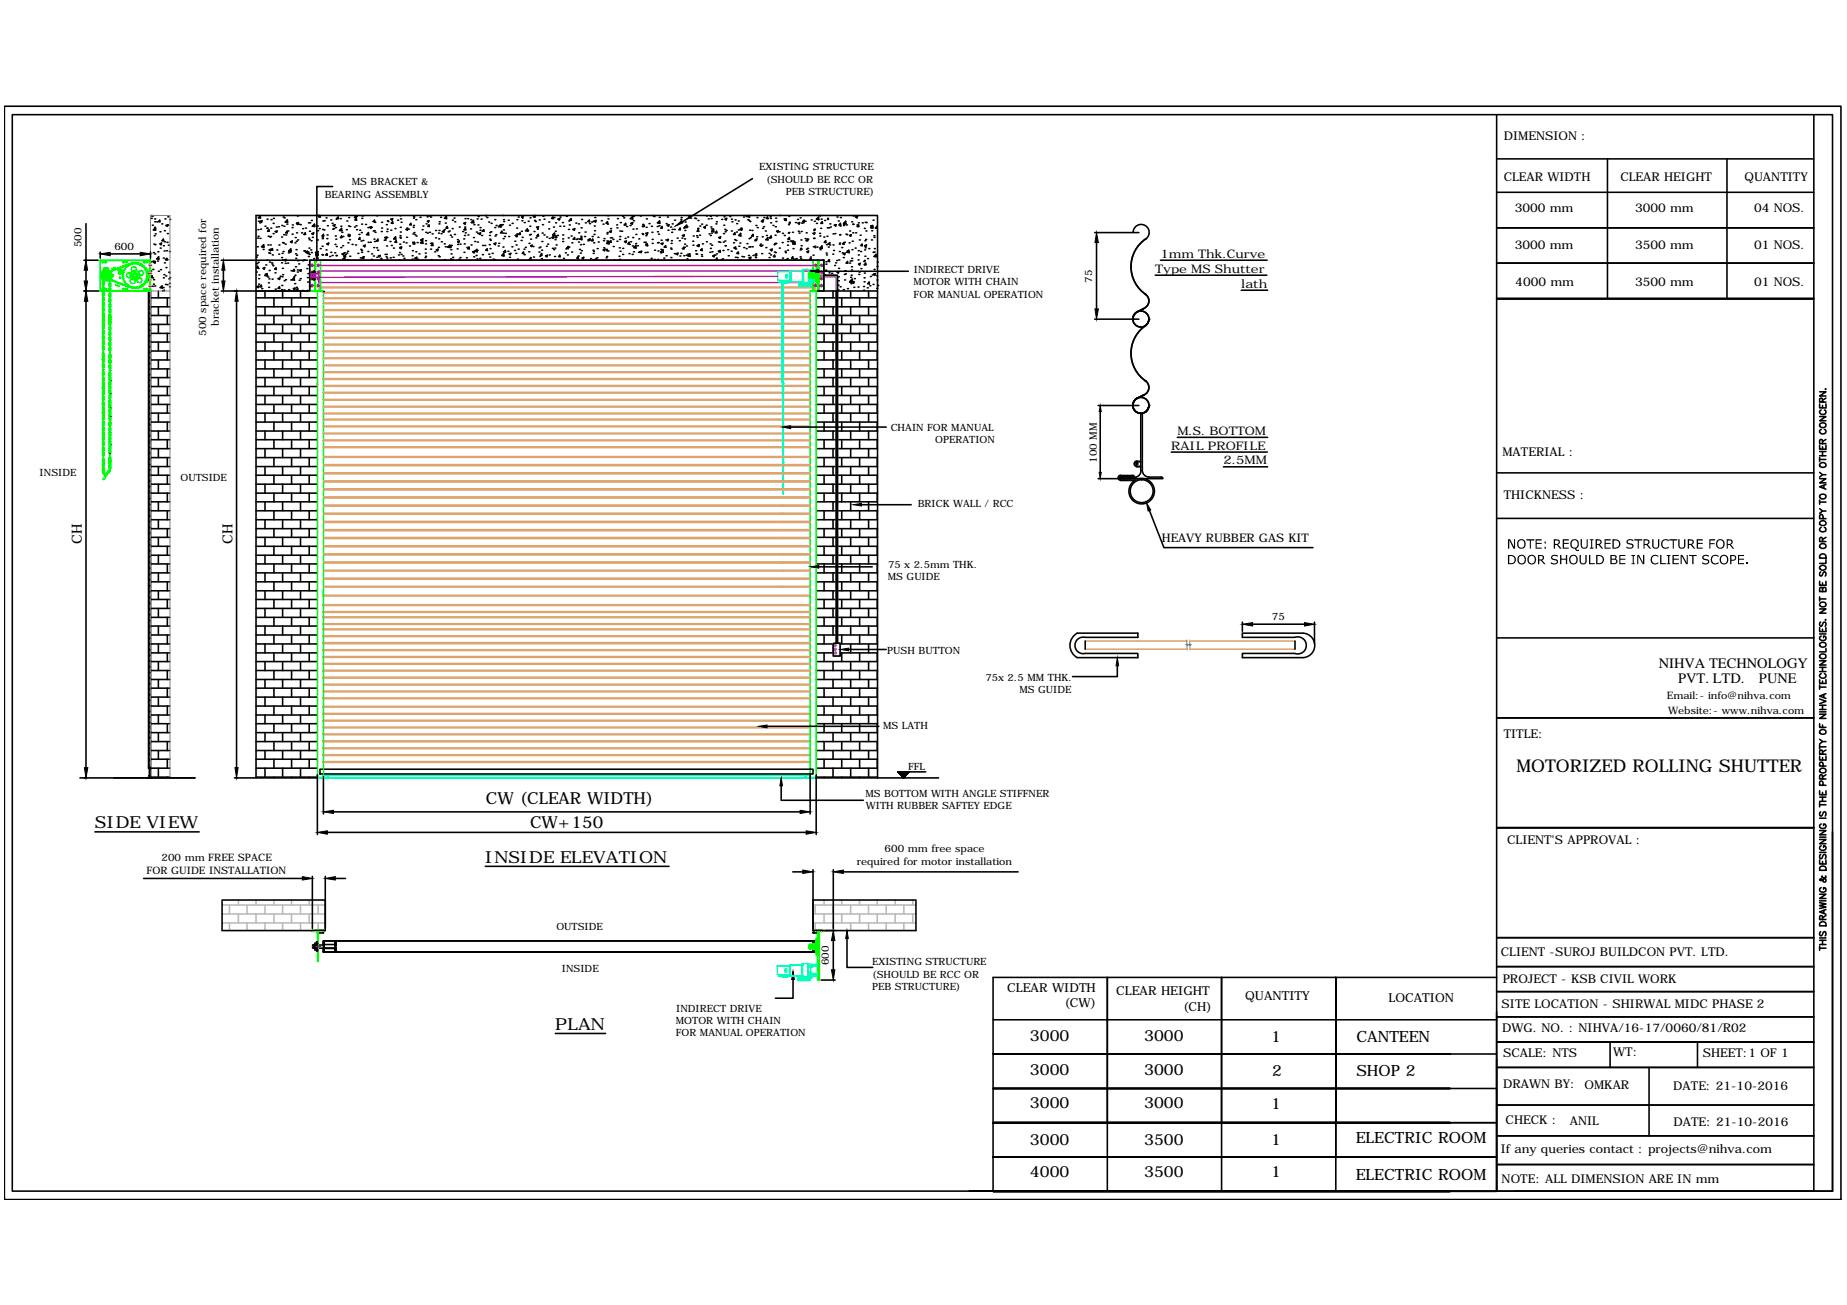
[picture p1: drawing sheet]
<svg xmlns="http://www.w3.org/2000/svg" width="297mm" height="210mm" viewBox="0 0 297 210" stroke-linecap="round" stroke-linejoin="round" font-family="sans-serif">
<defs><g id="words">
<text font-size="2.8" x="243.9" y="124.1">MOTORIZED ROLLING SHUTTER</text>
<g font-size="2.7">
<text x="78.1" y="129.4">CW (CLEAR WIDTH)</text>
<text x="15.3" y="133.2">SIDE VIEW</text>
<text x="85.2" y="133.2">CW+150</text>
<text x="78" y="138.8">INSIDE ELEVATION</text>
<text x="89.3" y="165.6">PLAN</text>
</g>
<g font-size="2.5">
<text x="165.6" y="167.5">3000</text>
<text x="184" y="167.5">3000</text>
<text x="204.5" y="167.5">1</text>
<text x="218.1" y="167.6">CANTEEN</text>
<text x="165.6" y="173">3000</text>
<text x="184" y="173">3000</text>
<text x="204.6" y="173">2</text>
<text x="218.1" y="173.1">SHOP 2</text>
<text x="165.6" y="178.3">3000</text>
<text x="184" y="178.3">3000</text>
<text x="204.5" y="178.3">1</text>
<text x="165.6" y="184.2">3000</text>
<text x="184" y="184.2">3500</text>
<text x="204.5" y="184.2">1</text>
<text x="218" y="183.8">ELECTRIC ROOM</text>
<text x="165.6" y="189.3">4000</text>
<text x="184" y="189.3">3500</text>
<text x="204.5" y="189.4">1</text>
<text x="218" y="189.8">ELECTRIC ROOM</text>
</g>
<g font-size="2.3">
<text x="266.8" y="107.4">NIHVA TECHNOLOGY</text>
<text x="269.9" y="109.9">PVT. LTD.</text>
<text x="282.9" y="109.9">PUNE</text>
</g>
<g font-size="2.2">
<text x="13.2" y="87.5" transform="rotate(-90 13.2 87.5)">CH</text>
<text x="37.4" y="87.5" transform="rotate(-90 37.4 87.5)">CH</text>
</g>
<g font-size="2">
<text x="162" y="159.5">CLEAR WIDTH</text>
<text x="179.5" y="160.1">CLEAR HEIGHT</text>
<text x="200.3" y="160.8">QUANTITY</text>
<text x="223.3" y="161.2">LOCATION</text>
<text x="171.2" y="162">(CW)</text>
<text x="190.3" y="162.6">(CH)</text>
</g>
<g font-size="1.9">
<text x="241.8" y="22.5">DIMENSION :</text>
<text x="241.8" y="29.2">CLEAR WIDTH</text>
<text x="260.6" y="29.2">CLEAR HEIGHT</text>
<text x="280.6" y="29.2">QUANTITY</text>
<text x="243.6" y="34">3000 mm</text>
<text x="263" y="34">3000 mm</text>
<text x="282.1" y="34">04 NOS.</text>
<text x="186.6" y="41.4">1mm Thk.Curve</text>
<text x="243.6" y="40.1">3000 mm</text>
<text x="263" y="40.1">3500 mm</text>
<text x="282.1" y="40.1">01 NOS.</text>
<text x="185.8" y="43.8">Type MS Shutter</text>
<text x="199.6" y="46.3">lath</text>
<text x="243.7" y="46">4000 mm</text>
<text x="263" y="46">3500 mm</text>
<text x="282.1" y="46">01 NOS.</text>
<text x="189.3" y="69.9">M.S. BOTTOM</text>
<text x="188.4" y="72.3">RAIL PROFILE</text>
<text x="196.8" y="74.7">2.5MM</text>
<text x="241.6" y="73.3">MATERIAL :</text>
<text x="241.8" y="80.2">THICKNESS :</text>
<text x="186.8" y="87.2">HEAVY RUBBER GAS KIT</text>
<text x="241.8" y="118.8">TITLE:</text>
<text x="242.4" y="135.7">CLIENT'S APPROVAL :</text>
<text x="241.4" y="153.8">CLIENT -SUROJ BUILDCON PVT. LTD.</text>
<text x="241.7" y="158.1">PROJECT - KSB CIVIL WORK</text>
<text x="241.5" y="162.1">SITE LOCATION - SHIRWAL MIDC PHASE 2</text>
<text x="241.6" y="166.1">DWG. NO. : NIHVA/16-17/0060/81/R02</text>
<text x="241.8" y="170">SCALE: NTS</text>
<text x="259.4" y="169.9">WT:</text>
<text x="273.8" y="170">SHEET:1 OF 1</text>
<text x="241.8" y="175.1">DRAWN BY:</text>
<text x="254.8" y="175.2">OMKAR</text>
<text x="269.1" y="175.2">DATE: 21-10-2016</text>
<text x="241.4" y="185.5">If any queries contact : projects@nihva.com</text>
<text x="242.1" y="180.8">CHECK :</text>
<text x="252.5" y="180.9">ANIL</text>
<text x="269.1" y="181">DATE: 21-10-2016</text>
<text x="241.5" y="190.2">NOTE: ALL DIMENSION ARE IN mm</text>
</g>
<g font-size="1.7">
<text x="13.1" y="39.7" transform="rotate(-90 13.1 39.7)">500</text>
<text x="18.4" y="40.2">600</text>
<text x="175.7" y="45.5" transform="rotate(-90 175.7 45.5)">75</text>
<text x="35.2" y="52.4" transform="rotate(-90 35.2 52.4)">bracket installation</text>
<text x="33.1" y="54" transform="rotate(-90 33.1 54)">500 space required for</text>
<text x="176.4" y="74.5" transform="rotate(-90 176.4 74.5)">100 MM</text>
<text x="204.5" y="99.7">75</text>
<text x="268.1" y="112.4">Email:- info@nihva.com</text>
<text x="268.3" y="114.9">Website:- www.nihva.com</text>
<text x="142.3" y="137.1">600 mm free space</text>
<text x="23.6" y="140.6">FOR GUIDE INSTALLATION</text>
<text x="26" y="138.5">200 mm FREE SPACE</text>
<text x="137.8" y="139.2">required for motor installation</text>
<text x="133.3" y="155.3" transform="rotate(-90 133.3 155.3)">600</text>
</g>
<g font-size="1.6">
<text x="56.6" y="29.8">MS BRACKET &amp;</text>
<text x="122.1" y="27.4">EXISTING STRUCTURE</text>
<text x="123.2" y="29.4">(SHOULD BE RCC OR</text>
<text x="52.2" y="31.8">BEARING ASSEMBLY</text>
<text x="126.4" y="31.4">PEB STRUCTURE)</text>
<text x="146.9" y="45.9">MOTOR WITH CHAIN</text>
<text x="146.9" y="47.9">FOR MANUAL OPERATION</text>
<text x="147" y="43.9">INDIRECT DRIVE</text>
<text x="143.2" y="69.4">CHAIN FOR MANUAL</text>
<text x="150.4" y="71.3">OPERATION</text>
<text x="6.4" y="76.6">INSIDE</text>
<text x="29" y="77.4">OUTSIDE</text>
<text x="147.6" y="81.5">BRICK WALL / RCC</text>
<text x="142.8" y="93.3">MS GUIDE</text>
<text x="142.8" y="91.3">75 x 2.5mm THK.</text>
<text x="142.7" y="105.1">PUSH BUTTON</text>
<text x="158.5" y="109.6">75x 2.5 MM THK.</text>
<text x="163.9" y="111.5">MS GUIDE</text>
<text x="142" y="117.2">MS LATH</text>
<text x="146" y="123.8">FFL</text>
<text x="139.2" y="128.2">MS BOTTOM WITH ANGLE STIFFNER</text>
<text x="139.3" y="130.2">WITH RUBBER SAFTEY EDGE</text>
<text x="89.5" y="149.6">OUTSIDE</text>
<text x="140.3" y="155.3">EXISTING STRUCTURE</text>
<text x="90.4" y="156.3">INSIDE</text>
<text x="140.3" y="157.3">(SHOULD BE RCC OR</text>
<text x="140.3" y="159.3">PEB STRUCTURE)</text>
<text x="108.7" y="164.7">MOTOR WITH CHAIN</text>
<text x="108.7" y="166.7">FOR MANUAL OPERATION</text>
<text x="108.7" y="162.7">INDIRECT DRIVE</text>
</g>
</g></defs>
<!-- layer: 0 -->
<g fill="none" stroke="#dda56e" stroke-width=".25">
<path d="M51.3 46.3h79.7M51.3 46.2h79.7M52 59.9h78.3M52 59.8h78.3M52 58.8h78.3M52 57.7h78.3M52 57.6h78.3M52 56.6h78.3M52 56.5h78.3M52 55.5h78.3M52 55.4h78.3M52 54.4h78.3"/>
<path d="M52 54.3h78.3M52 53.3h78.3M52 53.2h78.3M52 52.1h78.3M52 52h78.3M52 51h78.3M52 50.9h78.3M52 49.9h78.3M52 49.8h78.3M52 48.8h78.3M52 48.7h78.3M52 58.7h78.3"/>
<path d="M52 48h78.3M52 47.9h78.3M52 47.1h78.3M52 47h78.3M51 61.8h.1M52 66.6h78.3M52 66.4h78.3M52 65.5h78.3M52 65.3h78.3M52 64.4h78.3M52 64.2h78.3M52 63.2h78.3"/>
<path d="M52 63.1h78.3M52 62.1h78.3M52 62h78.3M52 61h78.3M52 60.9h78.3M52 72h78.3M52 71.9h78.3M52 70.9h78.3M52 70.8h78.3M52 69.8h78.3M52 69.7h78.3M52 68.7h78.3"/>
<path d="M52 68.5h78.3M52 67.5h78.3M52 67.4h78.3M52.1 80h78.2M52.1 78.8h78.2M52.1 78.6h78.2M52.1 77.5h78.2M52.1 77.4h78.2M52.1 76.2h78.2M52.1 76.1h78.2M52.1 74.9h78.2M52.1 74.7h78.2"/>
<path d="M52.1 73.6h78.2M52.1 73.4h78.2M52 95.9h78.3M52 99.3h78.3M52 99.2h78.3M52 98.5h78.3M52 98.4h78.3M52 97.4h78.3M52 97.3h78.3M52.1 95.7h78.1M52.1 90.5h78.2M52.1 91.8h78.2"/>
<path d="M52.1 93.2h78.1M52.1 94.4h78.1M52.1 90.4h78.2M52.1 91.7h78.2M52.1 93h78.2M52.1 94.3h78.2M52.1 89.2h78.2M52.1 89.1h78.2M52.1 87.9h78.2M52.1 87.8h78.2M52.1 86.6h78.2M52.1 86.5h78.2"/>
<path d="M52.1 85.3h78.2M52.1 85.2h78.2M52.1 84h78.2M52.1 83.9h78.2M52.1 82.7h78.2M52.1 82.6h78.2M52.1 81.4h78.2M52.1 81.3h78.2M52.1 80.1h78.2M52 119.3h78.3M52 119.2h78.3M52 118.2h78.3"/>
<path d="M52 118.1h78.3M52 117.1h78.3M52 117h78.3M52 116h78.3M52 115.9h78.3M52 114.9h78.3M52 114.8h78.3M52 113.7h78.3M52 113.6h78.3M52 107.9h78.3M52 107.8h78.3M52 106.8h78.3"/>
<path d="M52 106.7h78.3M52 105.7h78.3M52 105.6h78.3M52 104.6h78.3M52 104.5h78.3M52 103.5h78.3M52 103.4h78.3M52 102.4h78.3M52 102.3h78.3M52 112.4h78.3M52 112.3h78.3M52 111.3h78.3"/>
<path d="M52 111.2h78.3M52 110.2h78.3M52 110.1h78.3M52 109.1h78.3M52 108.9h78.3M52 100.4h78.3M52 100.3h78.3M52 101.3h78.3M52 101.2h78.3M174.5 104.4h16.4M174.5 103.1h16.4M191.3 103.1h17"/>
<path d="M191.4 104.4h16.9M52 122.6h78.3M52 122.5h78.3M52 121.5h78.3M52 121.4h78.3M52 120.4h78.3M52 120.3h78.3"/>
</g>
<g fill="none" stroke="#0f0" stroke-width=".25">
<path d="M16.1 46.8h3.1M16.1 41.9h3.1M16.5 42.1h.5M16.5 46.4h.5M16.5 42l-.1 .1 .1 .1M16.5 46.4l-.1 .1 .1 .1M16.6 58.3v.2M16.7 43.3h.6zM16.8 43.2v.1zM16.8 44.3h.1M16.8 43.2h.1M16.8 44.5h.1"/>
<path d="M16.9 44.4a.24 .24 0 0 1 .3-.3 .24 .24 0 0 1 .1 .4h-.1M16.9 44.4v.1M16.9 44.3h.1M16.9 44.3v.1M16.9 44.2h.1M16.9 44.5h.1M16.9 43.2l.1 .1zM16.9 44.1h.1M16.9 44a.36 .36 0 0 0 0 .6l2.1 1 2.3 .7M16.9 44.5l2.5 1.1 1.9 .7M17 44a.28 .28 0 0 0 0 .5M17 44.1h.1"/>
<path d="M17 44.6h.2M17 44.5h.1M17 42l.1 .1v.1h-.6M17 46.4l.1 .1v.1h-.6M17.1 44.1h-.1M17.1 44.5h.1M17.1 43.2l.1 .1zM17.1 44h.1M17.1 44.7h.1M17.1 44.1h.1M17.2 44.5h.1M17.2 43.2h.1"/>
<path d="M17.2 44.1h.1M17.3 43.2v.1zM17.3 44.4v.1M17.3 43.2h.1M17.3 44.2h.1M17.3 44.3v.1M17.3 44.3h.1M17.4 43.8h.1M17.4 44.8h.1M17.4 43.5v-.4h-.7v.4M17.6 43.7h.1M17.6 44.9h.1"/>
<path d="M17.7 58.5v.2M17.9 43.6h.1M17.9 45.1h.1M18 44.2h.2v.2h-.2M18.1 44.2v.2M18.2 43.5h.1M18.2 45.2h.1M18.3 43h.2l-.2 .1zM18.3 43.1l-.4 .2M18.4 43.4h.1M18.4 45.3h.1M18.6 45.8l.2 .1v.1z"/>
<path d="M18.7 43.3h.1M18.7 45.4h.1M18.8 45.9l.4 .1M19 43.2h.1M19 45.5h.1M19.2 43.6l-.2 .2 .2 .3 .3-.1 .1-.1M19.2 43.1h.1M19.2 45.6h.1M19.2 43.6l.1-.4-.3-.1-.1 .2 .3 .4M19.3 43.6l.3 .1M19.4 43.3l.1 .1zM19.5 43h.1"/>
<path d="M19.5 45.7h.1M19.5 43.4l.2 .3M19.7 42.9h.1M19.7 45.8h.1M19.8 42.2h.5M19.8 46.4h.5M19.8 43.8h.1M19.8 42h.5M19.8 42l-.1 .1 .1 .1M19.8 46.4l-.1 .1 .1 .1M19.8 43.7l-.3 .1M19.8 44.5l-.1 .1 .2 .2-.1 .1 .1 .2h.1"/>
<path d="M19.8 44.2h-.1v.2l.1 .1M19.8 44.4v.1M19.8 44.1h.1M19.9 43.8l-.2 .3h.1M19.9 43.8l-.3 .1M19.9 44.8h.1M20 42.8h.1M20 45.9h.1M20 43.5l-.2 .2 .1 .1M20 45.2h-.1l.1 .2h.2M20.1 43.3l-.2 .1 .1 .1M20.2 45.4h.1"/>
<path d="M20.2 45.4v.3h.1M20.2 42.7h.1M20.2 46h.1M20.2 43.2h.1M20.3 43h-.1v.3M20.4 46.4l.1 .1-.1 .1h-.6M20.4 42l.1 .1-.1 .1M20.4 45.6h.1M20.4 45.7l.1 .2h.1M20.4 42.6h.1M20.4 46h.1M20.6 42.8l-.1-.1-.1 .2"/>
<path d="M20.6 45.8h.1M20.6 45.9v.1h.3M20.7 42.7l-.1 .1M20.7 42.5h.1M20.7 46.1h.1M20.9 42.6l-.3 .1v.1M20.9 46.8h3.2M20.9 41.9h3.2M20.9 46h.1M20.9 46v.2l.3-.1M20.9 42.4h.1M20.9 46.2h.1"/>
<path d="M20.9 42.6h.1M21.2 42.5l-.1-.1-.2 .2M21.2 42.4h.1M21.2 46.3h.1M21.3 42.5h-.1M21.3 46.1v.2l.2-.1M21.3 42.4l-1.9 .6-2.5 1.1M21.3 42.3a2.05 2.05 0 0 1 2.5 2 2.05 2.05 0 0 1-2.5 2M21.3 42.3a2.01 2.01 0 0 1 2.4 2 2.01 2.01 0 0 1-2.4 2M21.3 42.3l-2.5 .9-1.9 .8M21.3 44.2l.1 .1-.1 .1M21.3 44.4l.3 .3"/>
<path d="M21.4 42.3h.1M21.5 42.4h-.2l-.1 .1M21.5 46.3h.1M21.5 46.2h.1M21.6 42.4v-.1h.2l.1 .1h.2l.1 .1M21.6 42.4h-.1M21.6 44l.1 .1M21.6 44.7l.1-.1 .1 .1M21.6 43.9l-.3 .3M21.7 42.3h.1M21.8 43.9l.3 .3M21.8 44l-.1 .1"/>
<path d="M21.9 42.4h.1M21.9 46.3h.1M21.9 46.2h.1M22 42.3h.1M22.1 44.2l-.1 .1 .1 .1M22.1 44.4l-.3 .3M22.2 46.1l-.1 .2-.2-.1-.3 .1v-.1M22.2 42.5h.1M22.2 42.5l.1-.1 .2 .2M22.2 46.3h.1M22.3 42.4h.1M22.5 46v.2h-.2l-.1-.1"/>
<path d="M22.5 46.2h.1M22.5 42.6h.1M22.5 42.6l.3 .1v.1M22.5 42.4h.1M22.5 46h.1M22.7 46.1h.1M22.7 42.6h.1M22.8 45.9l-.2 .2-.1-.1M22.8 42.7v.1M22.8 42.8l.1-.1 .1 .3M22.8 45.8h.1M22.9 46h.1"/>
<path d="M23 45.7l-.1 .2h-.1M23 42.9l.1 .1M23.1 43l.2 .1-.1 .2M23.1 42.8h.1M23.1 45.6h-.1M23.1 45.8h.1M23.1 42.1h.6M23.1 46.4h.6M23.2 42l-.1 .1 .1 .1h.5l.1-.1-.1-.1M23.2 46.4l-.1 .1 .1 .1h.5l.1-.1-.1-.1M23.3 43.2h.1M23.3 43.3l.2 .1-.1 .1"/>
<path d="M23.3 45.6h.1M23.3 45.4v.1l-.2 .2M23.3 43.1h.1M23.4 45.2h.1l-.1 .2h-.1M23.4 43.5h.2l-.1 .3 .2 .3h-.1M23.4 43.5h.1M23.4 45.4h.1M23.4 43.3h.1M23.5 45.2h.1M23.5 43.8h.1M23.5 44.8h.1M23.6 44.5l.1 .1-.2 .2 .1 .3h-.2"/>
<path d="M23.6 44.2h.1v.2l-.1 .1M23.6 43.5h.1M23.6 44.1h.1M23.6 44.4v.1M23.6 45h.1M23.7 43.7h.1M23.7 44.7h.1M23.7 44h.1M23.7 44.5h.1M23.7 44.2h.1M23.7 45l.2 .1-.2 .2zM23.8 43.6a1.97 1.97 0 0 1 0 1.4"/>
<path d="M24.1 41.9h-8v4.9h8M24.1 41.9h.1v4.9h-.1M24.1 41.9v4.9M49.8 46.7l.1 .1M49.8 46.8h2.2v29.4M49.8 42.1v.1M49.8 42.3v.1M49.8 42.5v.2M49.8 42.8v.2M49.8 43v.2M49.8 43.3v.1M49.8 43.5v.2"/>
<path d="M49.8 43.8v.1M49.8 44v.2M49.8 44.3v.1M49.8 44.5v.1M49.8 44.7v.2M49.8 45v.2M49.8 45.2v.2M49.8 45.5v.1M49.8 45.7v.2M49.8 46v.1M49.8 46.2v.2M49.8 46.5v.1"/>
<path d="M49.9 41.9l-.1 .1M50 41.9h.2M50.2 41.9h.2M50.5 41.9h.2M50.6 41.9v.1M50.6 42.1v.1M50.6 42.3v.1M50.6 42.5v.2M50.6 42.8v.2M50.6 43v.2M50.6 43.3v.1M50.6 43.5v.2"/>
<path d="M50.6 43.8v.1M50.6 44v.2M50.6 44.3v.1M50.6 44.5v.1M50.6 44.7v.2M50.6 45v.2M50.6 45.2v.2M50.6 45.5v.1M50.6 45.7v.2M50.6 46v.1M50.6 46.2v.2M50.6 46.5v.1"/>
<path d="M50.6 46.7v.1M50.7 42.1v.1M50.7 42.3v.1M50.7 42.5v.2M50.7 42.8v.2M50.7 43v.2M50.7 43.3v.1M50.7 43.5v.2M50.7 43.8v.1M50.7 44v.2M50.7 44.3v.1M50.7 44.5v.1"/>
<path d="M50.7 44.7v.2M50.7 45v.2M50.7 45.2v.2M50.7 45.5v.1M50.7 45.7v.2M50.7 46v.1M50.7 46.2v.2M50.7 46.5v.1M50.7 46.7v.1M50.9 41.9h-.2v.1M51 41.9h.1M51 46.8v78.2h1"/>
<path d="M51.2 46.9h.8M51.2 41.9h.2M51.5 41.9v.1M51.5 46.7v.1M51.5 42.1v.1M51.5 42.3v.1M51.5 42.5v.2M51.5 42.8v.2M51.5 43v.2M51.5 43.3v.1M51.5 43.5v.2M51.5 43.8v.1"/>
<path d="M51.5 44v.2M51.5 44.3v.1M51.5 44.5v.1M51.5 44.7v.2M51.5 45v.2M51.5 45.2v.2M51.5 45.5v.1M51.5 45.7v.2M51.5 46v.1M51.5 46.2v.2M51.5 46.5v.1M52.1 47.9h.1"/>
<path d="M130.2 44.1v.5M130.2 43.9v.3h.2M130.2 44v.6zM130.2 44.2h.1M130.2 44.4v.1M130.3 46.9h.8M130.4 44.5l-.2-.1v.3M130.8 46.7v.1M130.8 42.1v.1M130.8 42.3v.2M130.8 42.6v.1M130.8 42.8v.2"/>
<path d="M130.8 43v.2M130.8 43.3v.1M130.8 45.5v.1M130.8 45.7v.1M130.8 45.9v.2M130.8 46.2v.1M130.8 46.4v.2M130.8 41.9v.1M130.9 41.9h.2M131 43.9h-.8v.3h.2v-.1h.6M131 44.6h-.6v-.1h-.2v.2h.8M131 44.4h-.8h.8"/>
<path d="M131.1 43.8v1.1zM131.1 43.8h.2v1.1h-.2M131.2 41.9h.1M131.3 46.8v78.2h-1M131.3 46.8h-1v29.4M131.4 43v2.7l-.1-1.4v1.2v-.2v-2v-.1v1.1zM131.4 43v-.1h.2l-.1 1.4M131.5 44.3l.1 1.5h-.2v-.1M131.5 44.3l.1 1.5M131.6 42.9l-.1 1.4M131.6 41.9v.1M131.6 42.1v.1"/>
<path d="M131.6 42.3v.1M131.6 42.5v.2M131.6 42.8v.2M131.6 43v.2M131.6 43.3v.1M131.6 43.5v.2M131.6 43.8v.1M131.6 44v.2M131.6 44.3v.1M131.6 44.5v.1M131.6 44.7v.2M131.6 45v.2"/>
<path d="M131.6 45.2v.2M131.6 45.5v.1M131.6 45.7v.2M131.6 46v.1M131.6 46.2v.2M131.6 46.5v.1M131.6 46.7v.1M131.6 45h.1M131.6 45.2h.1M131.6 43.5h.1M131.6 43.6h.1M131.6 44.1h-1.5v.5h1.5"/>
<path d="M131.6 41.9v4.9M131.7 41.9v.1M131.7 42.1v.1M131.7 42.3v.1M131.7 42.5v.2M131.7 42.8v.2M131.7 43v.2M131.7 43.3v.1M131.7 43.5v.2M131.7 43.8v.1M131.7 44v.2M131.7 44.3v.1"/>
<path d="M131.7 44.5v.1M131.7 44.7v.2M131.7 45v.2M131.7 45.2v.2M131.7 45.5v.1M131.7 45.7v.2M131.7 46v.1M131.7 46.2v.2M131.7 46.5v.1M131.7 46.7v.1M131.8 41.9h-.4h.2v4.9h-.2h.4M131.9 46.8h.2"/>
<path d="M131.9 41.9h.2M132.2 46.8h.1M132.2 41.9h.1M132.4 41.9l.1 .1M132.5 46.7l-.1 .1M132.5 42.1v.1M132.5 42.3v.1M132.5 42.5v.2M132.5 42.8v.2M132.5 43v.2M132.5 43.3v.1M132.5 43.5v.2"/>
<path d="M132.5 43.8v.1M132.5 44v.2M132.5 44.3v.1M132.5 44.5v.1M132.5 44.7v.2M132.5 45v.2M132.5 45.2v.2M132.5 45.5v.1M132.5 45.7v.2M132.5 46v.1M132.5 46.2v.2M132.5 46.5v.1"/>
<path d="M16.6 75.7l-.1 .2M52 76.3v48.4M130.3 76.3v48.8h1M51 125.1h1M50.2 149.7h1.8v.1h-1.8zM50.3 149.8h.1M51 149.8h.2v4.8h-.2zM130.2 152v.5M130.2 151.9v.2h.2M130.2 152.1h.1M130.2 152.4h.1M130.2 152v.6z"/>
<path d="M130.4 152.1h.1M130.4 152.4h-.2v.2M130.4 152.4h.1M130.8 149.7h1.7v.1h-1.7zM131 151.9h-.8v.2h.2v-.1h.6h-.6M131 152.5h-.6v-.1h-.2v.2h.8M131 152.3h-.8h.8M131 151.8v.9zM131 151.8h.2v.9h-.2M131.3 151v2.5v-1.2v1l-.1-.1v-1.9l.1-.1v1.1zM131.3 151v-.1h.2l-.1 1.4M131.4 152.3l.1 1.3h-.2v-.1"/>
<path d="M131.4 152.3l.1 1.3M131.5 149.8h.3v7.8h-.3zM131.5 150.9l-.1 1.4M131.5 152h-1.4v.5h1.4M131.5 151.8v1M131.7 149.8v3.1M131.7 154.5v3.1"/>
<circle cx="16.7" cy="43.6" r=".06"/>
<circle cx="16.7" cy="45" r=".06"/>
<circle cx="16.8" cy="44.2" r=".02"/>
<circle cx="16.9" cy="44.5" r=".02"/>
<circle cx="16.9" cy="44" r=".02"/>
<circle cx="17.1" cy="44.3" r=".91"/>
<circle cx="17.1" cy="44.3" r=".7"/>
<circle cx="17.1" cy="44.3" r=".53"/>
<circle cx="17.1" cy="44.3" r=".49"/>
<circle cx="17.1" cy="44.3" r=".06"/>
<circle cx="17.2" cy="43.9" r=".02"/>
<circle cx="17.2" cy="44.7" r=".02"/>
<circle cx="17.4" cy="44.8" r=".02"/>
<circle cx="17.4" cy="43.8" r=".02"/>
<circle cx="17.7" cy="43.7" r=".02"/>
<circle cx="17.7" cy="44.9" r=".02"/>
<circle cx="18" cy="43.6" r=".02"/>
<circle cx="18" cy="45" r=".02"/>
<circle cx="18" cy="44.3" r=".06"/>
<circle cx="18.2" cy="43.4" r=".02"/>
<circle cx="18.2" cy="45.2" r=".02"/>
<circle cx="18.5" cy="43.4" r=".02"/>
<circle cx="18.5" cy="45.3" r=".02"/>
<circle cx="18.7" cy="45.3" r=".02"/>
<circle cx="18.7" cy="43.3" r=".02"/>
<circle cx="19" cy="45.5" r=".02"/>
<circle cx="19" cy="43.1" r=".02"/>
<circle cx="19.1" cy="43.3" r=".06"/>
<circle cx="19.2" cy="45.6" r=".02"/>
<circle cx="19.2" cy="43.1" r=".02"/>
<circle cx="19.3" cy="43.9" r=".02"/>
<circle cx="19.3" cy="44.7" r=".02"/>
<circle cx="19.3" cy="43.9" r=".11"/>
<circle cx="19.3" cy="44.7" r=".11"/>
<circle cx="19.5" cy="45.7" r=".02"/>
<circle cx="19.5" cy="42.9" r=".02"/>
<circle cx="19.7" cy="45.8" r=".02"/>
<circle cx="19.7" cy="42.8" r=".02"/>
<circle cx="20" cy="42.8" r=".02"/>
<circle cx="20" cy="45.9" r=".02"/>
<circle cx="20.2" cy="42.7" r=".02"/>
<circle cx="20.2" cy="45.9" r=".02"/>
<circle cx="20.5" cy="46" r=".02"/>
<circle cx="20.5" cy="42.6" r=".02"/>
<circle cx="20.7" cy="42.5" r=".02"/>
<circle cx="20.7" cy="46.1" r=".02"/>
<circle cx="20.8" cy="44.3" r=".4"/>
<circle cx="21" cy="42.4" r=".02"/>
<circle cx="21" cy="46.2" r=".02"/>
<circle cx="21.1" cy="44.3" r=".06"/>
<circle cx="21.2" cy="42.3" r=".02"/>
<circle cx="21.3" cy="46.3" r=".02"/>
<circle cx="21.3" cy="45.2" r=".4"/>
<circle cx="21.5" cy="42.3" r=".02"/>
<circle cx="21.5" cy="43.3" r=".4"/>
<circle cx="21.6" cy="46.3" r=".02"/>
<circle cx="21.7" cy="44.3" r=".78"/>
<circle cx="21.7" cy="42.3" r=".02"/>
<circle cx="21.7" cy="43.7" r=".06"/>
<circle cx="21.7" cy="44.9" r=".06"/>
<circle cx="21.7" cy="44.3" r=".23"/>
<circle cx="21.9" cy="46.3" r=".02"/>
<circle cx="22" cy="42.3" r=".02"/>
<circle cx="22.2" cy="46.3" r=".02"/>
<circle cx="22.3" cy="42.3" r=".02"/>
<circle cx="22.3" cy="44.3" r=".06"/>
<circle cx="22.4" cy="45" r=".4"/>
<circle cx="22.5" cy="46.2" r=".02"/>
<circle cx="22.5" cy="42.4" r=".02"/>
<circle cx="22.7" cy="43.9" r=".4"/>
<circle cx="22.7" cy="46.1" r=".02"/>
<circle cx="22.7" cy="42.6" r=".02"/>
<circle cx="22.9" cy="45.9" r=".02"/>
<circle cx="23.1" cy="42.8" r=".02"/>
<circle cx="23.1" cy="45.8" r=".02"/>
<circle cx="23.3" cy="45.6" r=".02"/>
<circle cx="23.3" cy="43.1" r=".02"/>
<circle cx="23.5" cy="45.4" r=".02"/>
<circle cx="23.5" cy="43.2" r=".02"/>
<circle cx="23.5" cy="45.2" r=".02"/>
<circle cx="23.6" cy="43.5" r=".02"/>
<circle cx="23.6" cy="45" r=".02"/>
<circle cx="23.7" cy="43.7" r=".02"/>
<circle cx="23.7" cy="43.9" r=".02"/>
<circle cx="23.7" cy="44.7" r=".02"/>
<circle cx="23.8" cy="44.5" r=".02"/>
<circle cx="23.8" cy="44.2" r=".02"/>
<circle cx="50.2" cy="42.7" r=".15"/>
<circle cx="50.2" cy="43.8" r=".15"/>
<circle cx="50.2" cy="45.9" r=".15"/>
<circle cx="50.2" cy="44.8" r=".15"/>
<circle cx="51.2" cy="45.9" r=".15"/>
<circle cx="51.2" cy="42.7" r=".15"/>
<circle cx="51.2" cy="43.8" r=".15"/>
<circle cx="51.2" cy="44.8" r=".15"/>
<circle cx="131.2" cy="45.9" r=".15"/>
<circle cx="131.2" cy="42.7" r=".15"/>
<circle cx="132.1" cy="45.9" r=".15"/>
<circle cx="132.1" cy="42.7" r=".15"/>
<circle cx="132.1" cy="43.8" r=".15"/>
<circle cx="132.1" cy="44.8" r=".15"/>
</g>
<g fill="none" stroke="#000" stroke-width=".25">
<path d="M.7 17.1h295.4v175.8h-295.4zM2 18.4h292.7v173.2h-292.7zM240.7 18.4v173.2M291.7 18.4v173.2h-101.1M13.8 36v5.9M24.3 35.1h.1M24.3 34.7h.2M24.5 36.2h.1M24.5 34.7h.1M24.7 37l.3-.4v.4zM24.8 39.3h.1M24.8 37.9h.1"/>
<path d="M24.8 36.6h.1M24.9 35.2h.1M24.9 35.7h.1M24.9 39.4h.1M25 37.6h.1M25.2 35.7h.1M25.7 35.4v.3l-.2-.1zM25.7 37.3h.1M25.7 39.2l.3-.1-.1 .3zM25.8 39.9h.1M26 36h.1M26.3 39.5h.1"/>
<path d="M26.3 38.5v.2h-.2zM26.4 38.9h.1M26.4 37.1h.1M26.5 35.2h.1M26.7 36.3l.3-.2-.1 .3zM26.9 39h.1M26.9 37.6h.1M27 36.2h.1M27 34.9h.1M27.1 39.4h.1M27.3 35.3h.1M41.4 39.7h.1"/>
<path d="M41.4 38.3h.1M41.5 36.9h.1M41.5 38h.1M41.6 35.6h.1M41.8 35.8h.1M41.8 38.3h.1M41.9 34.7v.4l-.3-.1zM41.9 35.6l.2-.1v.3zM41.9 36.9h.1M42.3 39.7h.1M42.4 39.4v.3h-.3zM42.6 36.4h.1"/>
<path d="M42.9 36.7h.1M43 35.2h.1M43 36.7h.1M43.1 39.4h.1M43.1 38h.1M43.3 36.9v.3h-.3zM43.4 38.1h.1M43.5 39.4h.1M43.5 38h.1M43.5 36.7h.1M43.6 35.3h.1M43.8 40v.2h-.2z"/>
<path d="M43.9 35.9h.1M43.9 37.6h.1M44 35.1h.1M44.3 37.2h.3l-.1 .2zM44.4 36.5h.1M44.8 36.5h.1M44.9 39.4h.1M45.3 38.1h.1M45.3 36.3h.1M45.5 39h.1M45.5 34.9h.1M45.6 39.1h.1"/>
<path d="M45.6 37.7h.1M45.7 36.4h.1M45.7 35h.1M45.9 39.3h.1M45.9 35.7l.3-.3 .1 .4zM46 37.8h.1M46.1 36.1h.1M46.2 37.2v.3h-.2zM46.3 37.2h.1M46.7 38.9l.3-.1-.1 .2zM47 37.7h.1M47 36.6h.1"/>
<path d="M47 36.2h.1M47.4 39.1h.1M47.5 38.2h.1M47.7 38.8h.1M47.7 37.5h.1M47.7 35.9h.1M47.7 35.9l.3-.1-.1 .3zM47.8 36.1h.1M47.8 34.7h.1M47.9 38.6h.1M48 36.1h.1M48.3 36.1h.1"/>
<path d="M48.5 37.5h.1M48.7 36.8h.1M49.1 37.5v.2h-.2zM49.1 36.7h.1M49.6 35.8h.1M49.6 38.3h.1M49.7 39.9h.1M49.7 38.6h.1M49.8 37.2h.1M49.8 35.8h.1M50 38.7h.1M50.1 35.5h.1"/>
<path d="M50.2 37.6l.2-.1v.2zM50.2 38.2h.1M50.2 36.4l.4-.3v.3zM50.4 36.2h.1M51 38.6h.1M51 36.4h.1M51.1 37.1h.1M51.2 34.7h.1h.1M51.3 36.8h.1M51.4 34.7l-.1 .2h.2v-.2M51.5 40h.1M51.8 39.6h.1"/>
<path d="M51.8 38.3h.1M51.8 38.4h.1M51.9 36.9h.1M51.9 35.5h.1M52 37.7l.1 .3h-.3zM52.1 37h.1M52.1 35.5h.1M52.4 35h.1M52.6 38.4h.1M52.6 39.2l.3-.1-.1 .3zM52.6 37.8h.1M52.6 36.3h.1"/>
<path d="M53.2 35.4h.1M53.4 35.9h.1M53.5 36.9h.1M53.5 30h-2.5v10.5M53.6 36.3l.3-.2-.1 .3zM53.7 36.8h.1M53.9 39.3h.1M53.9 38h.1M54 36.6h.1M54 38.5h.1M54 35.2h.1M54.1 39.7h.1"/>
<path d="M54.4 34.9v.3l-.2-.1zM54.6 37.1l.3-.4 .1 .4zM54.7 35.2h.1M54.8 36.4h.1M54.8 39.8h.1M54.9 38l.1 .2h-.2zM55 37.4h.1M55.1 39.5h.1M55.1 38h.1M55.7 36.9h.1M55.8 35.5h.1M56 39.1h.1"/>
<path d="M56 37.7h.1M56 37.9l.3-.1-.1 .2zM56 36.4h.1M56.1 35h.1M56.2 37.9h.1M56.2 38.6h.1M56.2 36.4h.1M56.6 39.3h.1M57 36.5h.1M57 35l.3-.2-.1 .3zM57.1 35.4l.2-.2v.2zM57.2 39.4h.1"/>
<path d="M57.3 36.3h.1M57.3 34.8h.1M57.3 36.9h.1M57.7 37.7h.1M57.9 37h.1M57.9 38.2v.3h-.2zM58.1 38.8h.1M58.1 37.4h.1M58.2 36.1h.1M58.2 34.7h.1M58.2 35.1h.1M58.3 34.7h.1"/>
<path d="M58.4 38.7h.1M58.4 39.5l.3-.1v.3zM58.8 36.1h.1M59.2 36.6h.1M59.2 39h.1M59.3 37.4v.4l-.3-.1zM59.4 36.6l.3-.1-.1 .2zM59.5 39h.1M59.7 36.6h.1M60 37.2h.1M60 35.6l.2-.2 .1 .3zM60.1 39.8h.1"/>
<path d="M60.1 38.5h.1M60.2 37.1h.1M60.2 38.8h.1M60.3 35.8h.1M60.3 37.4h.1M60.5 38.8h.1M60.6 39.9h.1M60.6 34.7h.1M60.8 38.5v.2h-.2zM61.3 37.2h.1M61.4 35.8h.1M61.4 36.7h.1"/>
<path d="M61.8 38.6h.1M61.9 38.2l.3-.1-.1 .2zM62 38.6h.1M62.1 36.1h.1M62.2 39.6h.1M62.2 38.2h.1M62.2 37.2h.1M62.3 36.9h.1M62.3 35.5h.1M62.4 35.6h.1M62.7 38.8h.1M62.9 37h.1"/>
<path d="M62.9 35.2h.2v.2zM62.9 39.5h.1M63.1 35.7l.1 .2h-.3zM63.3 39.9h.1M63.5 36.8h.1M63.6 38.1l.1 .4-.4-.1zM63.7 38.7l.1 .3h-.3zM64 35.4h.1M64.3 39.3h.1M64.3 39.9l.3-.2-.1 .3zM64.3 37.9h.1M64.3 39.8h.1"/>
<path d="M64.3 34.7h.1M64.3 38.2h.1M64.4 36.6h.1M64.4 38.3h.1M64.4 37.3h.1M64.4 35.2h.1M64.5 35.8h.1M64.9 38.9h.1M65.3 39.1h.1M65.3 36.9l.3-.1-.1 .2zM65.4 38.2h.1M65.4 36.7h.1"/>
<path d="M65.7 36.9h.1M65.9 39.6h.1M66.1 35.9v.3l-.2-.1zM66.4 39h.1M66.4 37.6h.1M66.4 36.6h.1M66.5 36.3h.1M66.5 35.1h.1M66.5 34.8h.1M66.5 34.9h.1M66.6 37.4h.1M66.7 39v.2h-.3z"/>
<path d="M66.7 37.7h.1M66.9 35.3h.1M66.9 38h.1M67.1 39h.1M67.5 35h.1M67.6 39.1l.4-.3v.3zM67.7 38.7h.1M67.7 38.6l.3-.2-.1 .3zM67.9 36.9h.1M68 36.4h.1M68.4 38.7h.1M68.4 39.2h.1"/>
<path d="M68.5 37.4h.1M68.5 36h.1M68.7 34.9h.1M68.7 37.5h.1M68.7 35.6l.3-.1-.1 .2zM69 36.2v.2h-.2zM69.1 34.7h.1M69.1 37.4h.1M69.2 39.1h.1M69.2 34.9h.1M69.5 39.1h.1M69.5 37.6h.1"/>
<path d="M69.6 39.2v.3h-.2zM70 37.1h.1M70 38.3h.1M70.5 39.8h.1M70.5 37.5h.1M70.6 38.4h.1M70.6 36h.1M70.6 37.1h.1M70.6 35.7h.1M70.9 35h.1M70.9 37.6h.1M71 38.9h.1"/>
<path d="M71.1 37.2l.3-.1v.3zM71.4 39.2h.1M71.4 36.9h.1M71.6 35.9h.1M71.6 39.7h.1M71.8 34.8v.4l-.3-.1zM71.9 36.4l.1 .3h-.3zM72 39.7l.3-.3 .1 .4zM72.1 37.3h.1M72.2 37.2h.1M72.4 37.8h.1M72.5 39.5v.2h-.2z"/>
<path d="M72.6 39.5h.1M72.6 38.1h.1M72.7 36.8h.1M72.8 35.4h.1M73 35.1h.1M73.1 37.7h.1M73.1 35.7h.1M73.6 38.6h.1M73.6 39.3h.1M73.6 38.9l.3-.1-.1 .2zM73.9 36.5h.1M74 39.3h.1"/>
<path d="M74.4 37.2h.1M74.6 38.4h.1M74.6 35.9l.3-.1-.1 .3zM74.7 39.2h.1M74.7 36.9h.1M74.7 37.9h.1M74.7 36.5h.1M74.8 35.2h.1M74.8 37.5h.1M74.8 36.7l.1 .2h-.2zM75.1 39.8h.1M75.2 35.2h.1"/>
<path d="M75.3 37.8h.1M75.4 39.7l.1 .3h-.3zM75.7 36.8h.1M75.7 35.3h.1M75.8 39.4h.1M75.8 35.8l.3-.3 .1 .3zM76.1 38.2h.1M76.2 36.1h.1M76.4 38.8h.1M76.6 37.3h.1M76.7 35.2h.1M76.8 38.9h.1"/>
<path d="M76.8 37.5h.1M76.9 36.2h.1M76.9 34.8h.1M77 37.6l.3-.1-.1 .2zM77.2 36.6h.1M77.2 37h.1M77.4 35.2h.1M77.5 37.9h.1M77.6 39.5h.1M77.8 36.9v.3h-.2zM78 39.5h.1M78.1 34.7h.1h.1"/>
<path d="M78.3 35h.1M78.6 35.7h.1M78.7 39.4h.1M78.7 37.9h.1M78.8 37.4h.1M78.8 38.5h.1M78.8 40h.1M78.9 38.6h.1M78.9 37.3h.1M79 35.9h.1M79.4 39.2l.3-.1v.3zM79.6 35.3h.1"/>
<path d="M79.6 36.6h.1M79.6 38h.1M79.7 37.7h.1M79.8 36.3h.1M80.1 39.6h.1M80.2 36.4l.3 .1v-.4l-.3 .4M80.2 39.1h.1M80.5 36.3l.2-.2-.1 .3zM80.7 37.2l.1 .3h-.3zM80.8 36.1h.1M80.8 34.7h.1M80.9 39.7h.1"/>
<path d="M80.9 38.4h.1M80.9 37.5h.1M81 37h.1M81 35.3h.1M81 35.6h.1M81.1 38h.1M81.3 37.5h.1M81.7 35.4h.1M81.8 38h.1M81.9 36.2h.1M82.3 39.7h.1M82.4 35.9h.1"/>
<path d="M82.8 38.8h.1M82.9 37.9l.3-.1-.1 .2zM83 39.4h.1M83 38h.1M83.1 36.7h.1M83.1 35.3h.1M83.1 37.6h.1M83.3 34.9h.1M83.5 37.6h.1M83.6 37.5l.1 .2h-.3zM83.8 38.7h.1M83.8 37.2h.1"/>
<path d="M83.9 34.9l.2-.1v.3zM83.9 35.5h.1M84 38.2h.1M84.3 35.8h.1M84.5 39.8h.1M84.8 36.8l.1 .4-.4-.1zM84.9 37.1h.1M84.9 35.6h.1M85.1 39.1h.1M85.2 37.8h.1M85.2 36.4h.1M85.2 35h.1"/>
<path d="M85.3 37.7h.1M85.3 38.5h.1M85.3 39.5l.3-.1-.1 .3zM85.7 39.7h.1M85.9 37.2h.1M86 35.5h.1M86 34.7l-.2 .2h.2v-.2M86.1 35.6h.1M86.2 38.3h.1M86.3 36.6l.3-.1-.1 .2zM86.4 36.9h.1M86.6 37.7v.3h-.3z"/>
<path d="M86.7 39.9h.1M86.7 35.4h.1M86.9 39.7h.1M87.2 38.8h.1M87.2 37.5h.1M87.2 36.1h.1M87.3 34.8h.1M87.5 35.2h.1M87.5 37.8h.1M87.9 39.6h.1M87.9 38.1h.1M88.1 39.3h.1"/>
<path d="M88.3 35.7h.1M88.3 36.8h.1M88.3 38.3h.1M88.8 38.2l.2-.1-.1 .2zM88.8 39.9h.1M88.9 38h.1M88.9 34.9l.1 .3-.3-.1zM89 36.5h.1M89.1 35h.1M89.2 37.5v.4l-.3-.1zM89.2 39.9h.1M89.3 38.6h.1"/>
<path d="M89.3 37.2h.1M89.4 35.8h.1M89.4 39.4h.1M89.5 38v.2h-.2zM89.6 37.9h.1M89.7 35.2h.3l-.1 .2zM90 36.4h.1M90.1 34.9h.1M90.5 35.8h.1M90.5 37.8h.1M90.5 38.4h.1M90.5 38.8h.1"/>
<path d="M90.7 36.4h.1M91.1 34.8h.1M91.2 39.9l.3-.2-.1 .3zM91.3 39.7h.1M91.4 38.3h.1M91.4 36.9h.1M91.5 35.5h.1M91.5 39.7h.1M91.6 36.2h.1M91.6 35.4l.2-.2 .1 .2zM91.8 38h.1M92 39.1h.1"/>
<path d="M92.1 36.9l.3-.1v.2zM92.4 38.2v.3h-.2zM92.6 35.9h.1M92.7 38.5h.1M92.9 38.4h.1M93 38.9h.1M93 36h.1M93.1 37.5h.1M93.2 38.5l.3-.3 .1 .4zM93.4 39.4h.1M93.4 38h.1M93.5 36.6h.1"/>
<path d="M93.5 35.3h.1M93.8 39.3h.1M94 38h.1M94.1 37.3h.1M94.1 35.8h.1M94.6 38.7h.1M94.6 35.6l.2-.2v.3zM94.6 38.6l.3-.2-.1 .3zM94.8 36h.1M94.9 38.6h.1M95.2 35.7h.1M95.2 38h.1"/>
<path d="M95.3 38.5l.1 .2h-.2zM95.4 35.6h.1M95.5 39.1h.1M95.5 37.7h.1M95.6 36.4h.1M95.6 35.6l.3-.1-.1 .2zM95.6 37.1h.1M95.7 35h.1M96 40h.1M96.2 38.2h.1M96.2 38.9h.1M96.7 35.5h.1"/>
<path d="M97 36.1h.1M97.1 38.7h.1M97.1 39.9h.1M97.1 38.4h.1M97.5 35.9l.2-.2v.2zM97.6 39.1l.3-.3v.4zM97.6 38.8h.1M97.6 37.6h.1M97.6 37.4h.1M97.7 36.1h.1M97.7 34.7h.1M97.8 35.2h.1"/>
<path d="M98 37.2l.3-.1-.1 .3zM98.2 38.3h.1M98.2 36.8h.1M98.2 38.7l.1 .3h-.2zM98.4 38.3h.1M98.6 38.5h.1M98.6 39.7h.1M99.2 36.2h.1M99.2 36.6h.1M99.2 38.8h.1M99.3 35.2h.1M99.6 39.9h.1"/>
<path d="M99.6 38.5h.1M99.7 37.2h.1M99.7 38h.1M99.8 35.8h.1M100 37.2h.1M100.1 39.9h.1M100.1 34.8h.1M100.3 35h.1M100.4 38.8h.3v.2zM100.5 38.3h.1M100.6 35.9l.1 .3h-.3zM100.8 36.4h.1"/>
<path d="M101 38.1h.1M101.2 39v.2h-.2zM101.2 39.3h.1M101.3 36.3h.1M101.4 35.2l.3-.3 .1 .3zM101.4 38.9h.1M101.5 35.9l.3-.1-.1 .3zM101.7 39.6h.1M101.8 38.2h.1M101.8 36.9h.1M101.8 34.8h.1M101.9 35.5h.1"/>
<path d="M101.9 39.8l.4-.3v.4zM102.2 39.2h.1M102.3 37.7h.1M102.3 36.8h.1M102.5 39.5h.1M102.7 38.4h.1M103 34.7h.1M103.3 37.6h.1M103.4 36.1h.1M103.4 37.7h.1M103.5 36.4h.1M103.5 36.2l.1 .2h-.3z"/>
<path d="M103.6 39h.1M103.8 39h.1M103.8 39.3h.1M103.9 37.9h.1M103.9 37.5h.3l-.1 .2zM103.9 36.6h.1M104 35.2h.1M104.1 39.2l.1 .3h-.3zM104.4 36h.1M104.8 36.4h.1M104.8 37.4h.1M104.9 38.5h.1"/>
<path d="M104.9 39.1h.1M105 34.7h.1M105.2 34.8h.1M105.7 36.4h.1M105.7 39.1h.1M105.7 37.3h.1M105.7 35.8l.4-.3v.4zM105.9 39h.1M105.9 37.7h.1M105.9 35.8h.1M106 36.3h.1M106 35h.1"/>
<path d="M106.3 38.6h.1M106.3 39.2l.3-.1-.1 .2zM106.5 36.4v.3h-.2zM107 39.5l.1 .3-.3-.1zM107.1 38.6h.1M107.1 36h.1M107.3 38.7h.1M107.3 36.2l.3-.1-.1 .3zM107.3 38.5h.1M107.3 34.9h.1M107.4 37h.1M107.9 39.9h.1"/>
<path d="M107.9 36.5h.1M107.9 39.1h.1M108 38.7h.1M108 37.4h.1M108.1 36h.1M108.1 36.9h.1M108.4 36.9h.1M108.5 35.4h.1M108.9 38.3h.1M109.2 38.7h.1M109.4 36.7v.2h-.2zM109.5 35.3h.1"/>
<path d="M109.5 35.6h.1M109.5 35h.1M109.7 38.3h.1M109.8 40l.2-.2v.2zM109.8 37.9l.3-.1-.1 .2zM110 36.7h.1M110.1 39.8h.1M110.1 36.6h.1M110.1 38.4h.1M110.1 39.3h.1M110.1 36.5l.3-.3 .1 .4zM110.1 37.1h.1"/>
<path d="M110.2 35.7h.1M110.4 39.6h.1M110.5 36.5h.1M110.7 34.9l.3-.1-.1 .2zM111.1 35.1h.1M111.4 38.8h.1M111.4 39.4h.1M111.5 38h.1M111.7 35.1h.1M111.9 35.2h.1M112 37.9h.1M112.1 39.5h.1"/>
<path d="M112.1 38.2h.1M112.2 39.5l.3-.1-.1 .3zM112.2 36.8h.1M112.2 36.7h.1M112.3 35.5h.1M112.3 39.4h.1M112.3 36.9l.1 .3h-.3zM112.5 37.8h.1M112.6 36.4h.1M112.8 36.1h.1M113 39.2h.1M113.2 36.6l.2-.2v.3z"/>
<path d="M113.6 36.2h.1M113.6 34.7h.1M113.6 38.9h.1M113.9 35.2h.1M114 37.6h.1M114.2 39.2h.1M114.2 37.9h.1M114.2 39.9h.1M114.2 34.8h.1M114.3 36.5h.1M114.4 35.2h.1M114.4 36.8h.1"/>
<path d="M114.4 37.5h.1M114.5 39.4h.1M114.8 36.9v.4l-.3-.1zM115.1 36h.1M115.2 34.7h.1M115.2 35.7h.1M115.2 37.2l-.2 .3h.3v-.3M115.6 38.9h.1M115.6 38.2l.3-.1-.1 .2zM115.8 39h.1M116.1 35.3h.1M116.3 38.9h.1"/>
<path d="M116.4 37.6h.1M116.4 36.2h.1M116.4 34.9h.1M116.6 38.8h.1M116.6 36.9h.1M116.6 37.3h.1M116.6 39.5h.1M116.6 35.2l.3-.1-.1 .3zM116.7 39.5h.1M116.8 37.1h.1M117.4 34.8h.1M117.6 37.2h.1"/>
<path d="M117.6 35.2h.1M117.7 35.7h.1M118 39.1h.1M118.1 39.9l.2-.2v.3zM118.1 38.6h.1M118.2 37.5v.2h-.2zM118.2 35.4h.1M118.3 38.7h.1M118.4 37.3h.1M118.5 36h.1M118.7 35.5h.1M118.7 37h.1"/>
<path d="M118.8 39.6h.1M119 39.1h.1M119 36.9l.3-.1-.1 .2zM119.1 37.5l.1 .5-.4-.1zM119.2 36.7h.1M119.2 36.9h.1M119.6 34.9h.1M119.6 39.8h.1M120 40h.1M120 34.8h.1M120.1 39.2h.1M120.3 35.3h.1"/>
<path d="M120.4 39.7h.1M120.4 35.5h.1M120.5 38.4h.1M120.5 34.7l.1 .2h-.3zM120.6 37h.1M120.6 35.6h.1M120.6 39.7h.1M120.7 38.2h.1M120.9 37.1h.1M121 39.7h.1M121 28.7l-11.2 7M121.1 37.7v.3h-.2z"/>
<path d="M121.4 38.7h.1M121.5 38.6l.2-.2v.3zM121.6 36.3h.1M121.7 38.1h.1M121.7 35h.1M121.8 36.6h.1M122.2 39.5h.1M122.3 39.3h.1M122.4 39.6h.1M122.5 35.6l.3-.1-.1 .2zM122.5 39.4h.1M122.6 38.1h.1"/>
<path d="M122.6 35.5h.1M122.6 36.7h.1M122.7 35.4h.1M122.8 36.5h.1M122.8 35h.1M123.1 37.2h.1M123.2 39.8h.1M123.3 37.9h.1M123.4 34.9l.1 .3-.2-.1zM123.5 38.2v.4h-.3zM123.8 38.3h.1M123.9 34.9h.1"/>
<path d="M123.9 35.1h.1M123.9 35.8h.1M124 38l.1 .2h-.3zM124.3 36.3h.1M124.5 39.4h.1M124.6 39.2h.1M124.7 37.8h.1M124.7 36.5h.1M124.7 35.1h.1M124.7 39.1h.1M124.7 39.2h.1M124.8 35.6h.1"/>
<path d="M124.9 37.2l.3-.1-.1 .3zM125.3 37.3h.1M125.3 39.9h.1M125.4 34.7h.1M125.8 39h.1M125.8 37.5h.1M126.1 35.2h.1M126.1 37.9h.1M126.2 35.4l.2-.2v.2zM126.3 35.5h.1M126.6 39.4h.1M126.7 38.8h.1"/>
<path d="M126.8 37.5h.1M126.8 36.1h.1M126.9 34.8h.1M126.9 37.4h.1M126.9 35.9h.1M126.9 35.8h.1M126.9 38.2l.1 .3h-.3zM127.1 38.8h.1M127.3 38.8h.1M127.3 38.8h.3l-.1 .2zM127.5 37.4h.1M127.5 39.2l.3-.3 .1 .4z"/>
<path d="M127.5 40h.1M127.9 35.8h.1M128.3 35.3h.1M128.3 35.9l.3-.1-.1 .3zM128.4 37.2h.1M128.5 37.5h.1M128.7 35h.1M128.8 39.9h.1M128.8 38.6h.1M128.8 37.2h.1M128.8 39.5h.1M128.9 35.9h.1"/>
<path d="M129.1 35.6l.2-.2 .1 .3zM129.1 35.8h.1M129.5 35.6h.1M129.5 38.4h.1M129.7 37.5h.1M129.9 39.9h.1M129.9 38.5v.2h-.2zM129.9 38.5h.1M130.5 35.4h.1M130.8 37.5h.2v.2zM130.8 39.7h.1M130.8 38.3h.1"/>
<path d="M130.9 37.1h.1M130.9 36.9h.1M130.9 38.3h.1M131 35.6h.1M131 36.9h.1M131 39.6h.1M131 39.8h.1M131.3 35.9h.1M131.3 35.2l.3-.3 .1 .4zM131.4 39.7h.1M131.8 37.5h.1M131.9 38h.1"/>
<path d="M131.9 39.9l.3-.3v.3zM131.9 34.7h.1M132 36.7h.1M132.1 35.2h.1M132.2 35.7l.1 .2h-.3zM132.5 38.1h.1M132.6 35.5h.1M132.8 38.7v.3h-.2zM132.9 39.4h.1M133 38h.1M133 36.6h.1M133.1 35.3h.1"/>
<path d="M133.1 35.1h.1M133.2 39.7h.1M133.2 39.2l.3-.1-.1 .2zM133.3 36.6h.1M133.4 39.4h.1M133.5 36h.1M133.5 36.5h.1M134 39.4h.1M134 37.6h.1M134.2 36.2l.3-.1-.1 .3zM134.3 37.6h.1M134.6 34.9h.1"/>
<path d="M134.8 35.5h.1M135 39.3h.1M135 39.1h.1M135 37.8h.1M135.1 37.7h.1M135.1 36.4h.1M135.2 35h.1M135.2 35.9v.3h-.3zM135.4 39.8h.1M135.7 36.1h.1M135.7 36.3h.1M135.7 35.9l.3-.3v.4z"/>
<path d="M135.7 39v.3l-.2-.1zM135.8 39h.1M136 37.7h.1M136.1 36.2h.1M136.2 37.7h.1M136.6 39.1h.1M136.6 37.2h.1M136.6 37.9l.3-.2-.1 .3zM137 35.7h.1M137.1 38.8h.1M137.1 37.5h.1M137.1 36.1h.1"/>
<path d="M137.2 36.1h.1M137.2 34.7h.1M137.5 39.9h.1M137.6 37.5h.1M137.6 34.9l.3-.1-.1 .2zM137.8 36.2h.1M138 35.8h.1M138.1 36.2v.2h-.2zM138.2 38.6h.1M138.3 37.8h.1M138.6 39.3l.1 .2h-.2zM138.7 35.8h.1"/>
<path d="M139 36.7h.1M139.1 39.5l.2-.1v.3zM139.1 38.7h.1M139.1 39.9h.1M139.1 35.8h.1M139.2 38.5h.1M139.3 37.2h.1M139.3 35.8h.1M139.7 40h.1M140 36.3h.1M140 36.6l.3-.2-.1 .3zM140.2 38.6h.1"/>
<path d="M140.2 37.1h.1M140.3 36.3l-.3 .3h.4v-.3M140.4 35.4h.1M140.5 37.9h.1M140.6 38.2h.1M140.6 40h.1M141 36.4v.3h-.2zM176.1 37.4h7.1M176.3 39v10.7M182.2 37.4a1.29 1.29 0 0 1 1.9-1.2 1.29 1.29 0 0 1 .2 2.2M184.3 38.4a5.4 5.4 0 0 0 0 9M240.7 25.6h51"/>
<path d="M240.7 36.6h51M240.7 30.9h51M258.5 25.6v22.4M277.7 25.6v22.4M13.5 46.8h2.4M13.5 41.9h2.3M13.8 43.5v1.7M13.8 48.5v75M16.1 40.5v1M17.7 40.8h4.8M24.2 47.9h3.1M24.2 49.3h3.1"/>
<path d="M24.2 50.7h3.1M24.2 52.2h3.1M24.2 53.6h3.1M24.2 55h3.1M24.2 56.5h3.1M24.2 57.9h3.1M24.2 59.3h3.1M24.2 40.5v1M24.2 43.6h.1M24.3 42.1h.1M24.5 44.4v.2h-.2zM24.5 46h.1"/>
<path d="M24.5 44.7h.1M24.6 43.3h.1M24.6 42h.1M24.7 40.6h.1M24.7 45.7h.1M24.7 45h.1M24.7 42.2l.3-.1-.1 .2zM24.9 40.8h.1M24.9 46h.1M25.3 42h.1M25.4 40.5h.1M25.5 43.6h.1"/>
<path d="M25.5 46.8v1.1M25.5 49.3v1.4M25.5 52.2v1.4M25.5 55v1.5M25.5 57.9v1.4M25.5 41.3l.1 .4-.4-.1zM25.8 46.3l.3-.3v.3zM25.8 43.4h.1M26.2 46.8l.2-.1v.1M26.2 46.3h.1M26.3 41.5h.1M26.3 44.7h.1"/>
<path d="M26.4 44.2h.1M26.4 40.4h.1M26.4 42.3h.1M26.6 45.7h.1M26.7 44.4h.1M26.7 43h.1M26.7 41.7h.1M26.8 40.3h.1M26.8 41.6l.1 .2h-.3zM26.9 41.8h.1M26.9 45.8h.1M26.9 47.9v1.4"/>
<path d="M26.9 50.7v1.5M26.9 53.6v1.4M26.9 56.5v1.4M26.9 59.3v1.4M27.2 46.1h.1M27.2 40.5h.1M27.2 45.6h.1M27.3 44.6h.1M27.3 44.6l-.1 .3h.1M27.3 43.8h-.1l.1 .1M35.6 46.8h13.9M35.6 41.9h13.9"/>
<path d="M35.9 43.5v1.7M38 48.5v75M41.2 46.8h8.6v-4.9h82.7v4.9M41.2 47.9h9.8M41.2 49.3h9.8M41.2 50.7h9.8M41.2 52.2h9.8M41.2 53.6h9.8M41.2 55h9.8M41.2 56.5h9.8M41.2 57.9h9.8M41.2 59.3h9.8"/>
<path d="M41.2 43.8h.1M41.2 41.3h.1M41.3 42.4h.1M41.3 46.1l.3-.1-.1 .3zM41.3 41h.1M41.4 42.8l.1 .3-.2-.1zM41.5 43.2h.1M41.5 42.2h.1M41.6 45.7h.1M41.6 44.8h.1M41.6 44.2h.1M42 45.9l.1 .2h-.3z"/>
<path d="M42.1 46.4h.1M42.3 40.1h.1M42.3 43.2l.3-.2-.1 .3zM42.6 46.8v1.1M42.6 49.3v1.4M42.6 52.2v1.4M42.6 55v1.5M42.6 57.9v1.4M42.6 44.3l.4-.3v.4zM42.7 44.1h.1M42.7 42.6h.1M42.9 41.9h.1"/>
<path d="M42.9 44.4h.1M43.1 44.6h.1M43.2 45.5h.1M43.2 46.2h.1M43.2 40.7h.1M43.3 44.9h.1M43.3 43.5h.1M43.3 40.2l.3-.1-.1 .2zM43.3 42.1h.1M43.4 40.8h.1M43.7 42.3h.1M43.8 42.5h.1"/>
<path d="M43.8 44.9h.1M43.8 41h.1M43.9 42.7h.1M44.1 47.9v1.4M44.1 50.7v1.5M44.1 53.6v1.4M44.1 56.5v1.4M44.1 59.3v1.4M44.2 43.3l.2-.2v.2zM44.2 43.9h.1M44.3 46.5h.1M44.5 40.2h.1"/>
<path d="M44.6 46.8h.1M44.7 44.8l.3-.1-.1 .2zM44.8 40.9h.1M44.9 46.1l.1 .3h-.3zM45.1 44.4h.1M45.3 42.3h.1M45.3 46.6h.1M45.3 41.4h.1M45.3 45.9h.1M45.4 44.5h.1M45.4 40.8h.1M45.4 43.2h.1"/>
<path d="M45.5 41.8h.1M45.5 44.2h.1M45.5 46.8v1.1M45.5 49.3v1.4M45.5 52.2v1.4M45.5 55v1.5M45.5 57.9v1.4M45.5 40.5h.1M45.7 46.6h.1M45.7 45.2h.1M45.7 41.9l.3-.2-.1 .3zM45.9 42.4h.1"/>
<path d="M45.9 45h.1M46.3 42.3h.1M46.4 40.7h.1M46.4 46.6h.1M46.4 40.4l.4-.4v.4zM46.7 40.3h.1M46.7 40.3l.1 .2h-.2zM46.8 45h.1M46.8 43.5h.1M46.9 47.9v1.4M46.9 50.7v1.5M46.9 53.6v1.4"/>
<path d="M46.9 56.5v1.4M46.9 59.3v1.4M47.2 46.4l.2-.1v.3zM47.2 46.4h.1M47.3 44.5h.1M47.3 44.6l.1 .5-.4-.1 .3-.3M47.3 43.3l.1 .3h-.3zM47.4 45.6h.1M47.4 44.3h.1M47.5 42.9h.1M47.5 40.8h.1M47.6 41.6h.1"/>
<path d="M47.6 40.2h.1M47.7 46.2h.1M47.7 41h.1M47.8 43.4h.1M47.8 43.8h.1M47.9 41.9h.1M47.9 46.4v.2h-.2zM48 42.4h.1M48.1 45.1h.1M48.2 43.5l.3-.1-.1 .2zM48.3 44.8h.1M48.3 46.8v1.1"/>
<path d="M48.3 49.3v1.4M48.3 52.2v1.4M48.3 55v1.5M48.3 57.9v1.4M48.6 46.7h.1M48.7 41.9h.1M48.9 41.8h.1M48.9 40.4h.1M48.9 40.3h.1M49.1 40.5l.3-.1-.1 .3zM49.3 43.2h.1M49.4 46.7h.1"/>
<path d="M49.4 44.6h.1M49.5 45.4h.1M49.5 44h.1M49.6 42.6h.1M49.6 41.3h.1M49.6 40.5l.1 .3h-.2zM49.7 40.9h.1M49.7 47.9v1.4M49.7 50.7v1.5M49.7 53.6v1.4M49.7 56.5v1.4M49.7 59.3v1.4"/>
<path d="M49.8 46.1h.1M50 40.2h.1M50.1 40.6h.1M50.1 44.1h.5M50.1 44.6h.5M50.1 44.3h.1M50.4 41.6h.1M50.5 43.6h.1v1.5h-.1zM50.5 44h-.4v.6h.4M50.5 43.8h-.3v1.1h.3M50.5 43.7h.1M50.5 43.8h.1"/>
<path d="M50.5 44.8h.1M50.5 44.9h.1M51 40.5h.1M51 41.5h.1M51.1 40.7l-.3 .3 .4 .1-.1-.4M51.5 41.9h79.3M51.8 41h.1M51.9 41h.1M52 46.9h.1M52.4 40.2h.1M52.6 40.8v.2h-.2zM53 41.3h.1"/>
<path d="M53.2 40.6h.1M53.4 41.1h.1M53.8 40.7h.1M54 41.1h.1M54.1 41.1h.1M55 40.8h.3l-.1 .2zM55.1 41.7l.3-.3 .1 .4zM55.3 41.3l.2-.3 .1 .3zM55.4 40.7h.1M55.6 40.9h.1M55.8 40.7h.1M55.8 41.8h.1"/>
<path d="M55.9 40.4h.1M56.2 41.2h.1M57.6 40.8h.1M57.9 41.5h.1M58 40.1h.1M58.2 40.6h.1M58.2 40.3h.1M58.2 41.5l.2-.2 .1 .3zM58.4 41.3h.1M59.2 40.5h.1M59.7 41.7h.1M59.8 40.8h.1"/>
<path d="M60.1 41.2h.1M60.6 41.4h.1M60.7 40.2h.1M60.9 41.2l.3-.1-.1 .2zM61.4 41.6v.2h-.2zM61.9 40.9h.1M62.1 41.3h.1M62.1 40.9h.1M62.2 41.5h.1M62.8 41.5h.1M63.2 41.4h.1M64.1 41h.1"/>
<path d="M64.2 40.6h.1M64.2 41.9h.1M64.5 40.9h.1M64.8 41.2h.1M65 41.6h.1M66.3 41.7h.1M66.3 41.1h.1M66.3 40.3h.1M66.7 41.5l.3-.1v.2zM66.9 40.5h.1M67.1 41.7h.1M67.4 40.8h.1"/>
<path d="M68.4 41.4h.1M68.4 40.1h.1M68.4 40.7h.1M68.4 41.2h.1M69.2 40.1h.1M69.3 41.8h.1M69.9 40.5h.1M70.2 40.2l.2-.1v.2zM70.5 41.1h.1M70.6 41.3h.1M71.4 41.8h.1M71.5 41.9h.1"/>
<path d="M72.5 41.6h.1M72.5 40.2h.1M72.5 40.8h.1M72.6 41.9l.3-.2-.1 .2M72.8 41.4h.1M73.5 40h.1M73.8 41.7h.1M74 41.4h.1M74.6 40.6h.1M75 41.5h.1M76 40.5l.3-.1-.1 .3zM76.2 41.3h.1"/>
<path d="M76.4 40.4l.3-.3v.4zM76.6 41.1h.1M76.7 41.6h.1M76.7 40.3h.1M77.2 41.6h.1M77.6 41h.1M78.1 40.2l.2-.2 .1 .3zM78.6 40.9h.1M78.8 41.3h.1M79.1 40.8h.1M79.3 41.7h.1M79.6 41.8h.1"/>
<path d="M80.8 41.1h.1M81 40.5h.1M81 40.8l.1 .4-.4-.1zM81.3 40.3v.2h-.2zM81.5 41.8h.1M81.7 40.4h.1M81.9 40.8h.3l-.1 .2zM81.9 41.4h.1M82.7 40.3h.1M83 40.8h.1M83.2 41.7h.1M83.3 40.1h.1"/>
<path d="M84.2 40.5v.3h-.2zM84.3 40.1h.1M84.3 41h.1M85 41.9h.1M85 40.5h.1M85.4 41.4v.5l-.3-.1zM85.8 41.3h.1M86.7 40.5h.1M86.8 41.2h.1M87.1 41.6h.1M87.1 40.2h.1M87.1 40.8l.1 .2h-.3z"/>
<path d="M87.7 41.2l.3-.2v.3zM88.3 41h.1M89.1 40.2h.1M89.2 41.3h.1M90 41l.1 .3h-.2zM90.6 41.6h.1M90.9 40.7h.1M91 40h.1M91.3 41h.1M91.9 40.5h.1M92.9 41.3l.1 .3-.2-.1zM93 41.2h.1"/>
<path d="M93.2 40.1h.1M93.3 40.7h.1M93.5 40.3h.1M93.6 41.5l.3-.1-.1 .2zM95 41.6h.1M95.4 40.2h.1M95.4 41.8h.1M95.4 40.8h.1M95.4 40.4h.1M95.7 41.8l.2-.2 .1 .2zM96 41.5h.1M97 40.2l.3-.1-.1 .2z"/>
<path d="M97.5 41.5h.1M97.5 40.1h.1M97.6 41.3h.1M97.6 40.3h.1M97.8 40.4h.1M98.8 41.9h.1M99.5 41.9l.3-.2-.1 .2M99.6 41.2h.1M99.7 40.4h.1M100.1 40.9h.1M101.2 40.8h.1M101.7 40.9h.1"/>
<path d="M101.9 40.5h.1M102.7 40.6h.1M102.9 40.5l.3-.1-.1 .2zM103.7 40.6h.1M104.1 40.6h.1M104.7 41.6h.1M105.2 41.7h.1M105.3 40.2h.1M105.8 41.7h.1M105.8 40.4h.1M106.2 40.7h.1M106.3 40.1h.1"/>
<path d="M106.6 40.2l.1 .4-.4-.1zM106.8 41.5h.1M107.1 41.1h.1M107.9 41.4h.1M107.9 40.1h.1M108.4 40.8h.1M108.7 40.8l.3-.1v.3zM109.3 41.2h.1M109.5 40.8h.1M110 41.1h.1M110.3 41h.1M110.5 41.6h.1"/>
<path d="M110.6 40.9h.1M110.9 40.8l.1 .4h-.4zM111.9 40.3h.1M111.9 40.8h.1M112 40.9h.1M112.7 40.2l.2-.2v.3zM112.8 41h.1M112.8 41.2h.1M114.2 40.6h.1M114.5 40.5h.1M114.6 41.2l.3-.2-.1 .3zM115 41h.1"/>
<path d="M115 41.9l.3-.4v.4M115.2 40.8h.1M115.5 40.4h.1M115.8 40.3l.1 .2h-.3zM116 41.8h.1M116.2 41.6h.1M116.3 40.3h.1M117 40.2h.1M117.1 41.1h.1M117.6 40.4h.1M118.3 41.4h.1M118.3 40h.1"/>
<path d="M118.5 40.8l.2-.3 .1 .3zM118.6 41.4h.1M119.2 41.9h.1M119.3 41.3h.1M119.6 41.3h.1M120.4 41.1h.1M120.5 41.5l.3-.1-.1 .2zM121.1 41.1h.1M121.5 41.3h.1M121.5 41.4h.1M121.7 40.8v.2h-.3zM122.5 40.8h.1"/>
<path d="M123.7 40.8h.1M123.7 41.4h.1M123.9 40.2l.3-.1-.1 .2zM123.9 41h.1M124.5 40.5h.1M124.6 41v.3h-.2zM124.7 40.6h.1M125.8 41.5h.1M126.3 40.4h.1M126.3 40.6h.1M126.4 41.9l.2-.2v.2M126.6 41.6h.1"/>
<path d="M126.6 40.2h.1M127.5 41.3v.3l-.2-.1zM127.7 41.7h.1M128 41.6h.1M128.7 41.3h.1M128.7 40.2h.1M128.8 41.6h.1M128.8 40.1h.1M129.7 40.1h.1M129.8 40.5l.2-.1-.1 .2zM130.2 41.7h.1M130.3 41.3h.1"/>
<path d="M130.4 41.6l.1 .2h-.3zM130.8 41h.1M131 44.1h.6M131.3 47.9h3.2M131.3 49.3h3.2M131.3 50.7h3.2M131.3 52.2h3.2M131.3 53.6h3.2M131.3 55h3.2M131.3 56.5h3.2M131.3 57.9h3.2M131.3 59.3h3.2"/>
<path d="M131.4 46.8h9.7M131.6 43.6h14.5M131.9 40.2h.1M132.4 41.8h.1M132.5 44.3h2.2v59.1h.4v2.1h-1.1v-2h.5v-56.7M132.5 47.9v1.4M132.5 50.7v1.5M132.5 53.6v1.4M132.5 56.5v1.4M132.5 59.3v1.4M132.7 44.3h.1M132.8 43.5h.1"/>
<path d="M132.8 42.1h.1M132.8 42.5h.1M132.9 40.7h.1M132.9 41h.1M133.3 41.8h.1M133.3 43.9h.1M133.3 41.8l.1 .3-.2-.1zM133.8 44h.1M133.9 40.9h.1M134 46.8v1.1M134 49.3v1.4M134 52.2v1.4"/>
<path d="M134 55v1.5M134 57.9v1.4M134.1 40.3h.1M134.2 42.7h.1M134.4 42.3h.1M134.5 51.6v.1M134.6 41.9h.1M134.6 43.8l.3-.1-.1 .2zM134.7 47.9h6.4M134.7 49.3h6.4M134.7 50.7h6.4M134.7 52.2h6.4"/>
<path d="M134.7 53.6h6.4M134.7 55h6.4M134.7 56.5h6.4M134.7 57.9h6.4M134.7 59.3h6.4M134.8 45.9h.1M134.8 46.6h.1M134.8 44.5h.1M134.8 45.2h.1M134.9 43.2h.1M134.9 41.8h.1M135 40.5h.1"/>
<path d="M135.1 46.1h.1M135.4 47.9v1.4M135.4 50.7v1.5M135.4 53.6v1.4M135.4 56.5v1.4M135.4 59.3v1.4M135.5 40.7h.1M135.6 46.6h.1M135.6 41.4h.1M135.6 40.8l.3-.1-.1 .3zM135.8 44.1h.1M135.8 45h.1"/>
<path d="M135.9 43.5h.1M136 44.1h.1M136.2 40.4h.1M136.3 46.4h.1M136.3 42.1v.2h-.2zM136.5 40.2l.1 .4h-.4zM136.6 42.3h.1M136.7 42h.1M136.8 44.6h.1M136.8 46.8v1.1M136.8 49.3v1.4M136.8 52.2v1.4"/>
<path d="M136.8 55v1.5M136.8 57.9v1.4M136.8 45.6h.1M136.8 45.1l.1 .3h-.3zM136.9 44.3h.1M136.9 42.9h.1M136.9 43.4h.1M137 41.6h.1M137 41.9h.1M137 40.2h.1M137.1 44.9v.4l-.3-.1zM137.1 45.4l.3-.1-.1 .3z"/>
<path d="M137.3 46.2h.1M137.4 44.8h.1M138 41.8h.1M138 46.2h.1M138 40.3h.1M138 41h.1M138.1 42.5l.2-.1-.1 .2zM138.1 44.1h.1M138.2 43.8h.1M138.2 47.9v1.4M138.2 50.7v1.5M138.2 53.6v1.4"/>
<path d="M138.2 56.5v1.4M138.2 59.3v1.4M138.4 40.5h.1M138.5 43.2h.1M138.9 46.7h.1M138.9 46.1h.1M138.9 42.1h.1M139 45.3h.1M139 44.7h.1M139 43.9h.1M139 41.9h.1M139.1 42.6h.1"/>
<path d="M139.1 40.2h.1M139.1 41.2h.1M139.2 42.3l.1 .3h-.3zM139.5 46.3h.1M139.5 41.6h.1M139.7 46.8v1.1M139.7 49.3v1.4M139.7 52.2v1.4M139.7 55v1.5M139.7 57.9v1.4M139.8 45.4v.3l-.2-.1zM139.9 46h.1"/>
<path d="M140 44.5h.1M140.3 44.2h.1M140.4 45.7h.1M140.4 40.6h.1M140.5 44.1l.3-.1-.1 .3zM140.6 40.5h.1M140.6 43.3h.1M140.9 40.9v.4h-.3zM141 46.4h.1M141 44.4h.1M141 45h.1M141 42.9h.1"/>
<path d="M141.1 43.7h.1M141.1 42.1h.1M141.1 47.9v1.4M141.1 50.7v1.5M141.1 53.6v1.4M141.1 56.5v1.4M141.1 59.3v1.4M141.1 45.9h.1M176.1 51.3h7.1M182.1 51.3h.1M182.8 50.2l1.2-.6-1.2 .6a1.29 1.29 0 0 0 .1 2.2 1.29 1.29 0 0 0 1.9-1.1M184.1 47.3a1.29 1.29 0 0 1 .7 1.1 1.29 1.29 0 0 1-.8 1.2 1.29 1.29 0 0 0 .2-2.3"/>
<path d="M184.2 52.4a1.29 1.29 0 0 0-.1-2.2 1.29 1.29 0 0 0-1.9 1.1 1.29 1.29 0 0 1 1.9-1.1 1.29 1.29 0 0 1 0 2.2M184.3 52.3a5.4 5.4 0 0 0 0 9M184.8 51.3h.1M185.8 44.3h17.9M186.6 41.9h17.2M199.6 46.7h4.3M240.7 42.3h51M240.7 48h51M291.7 48h-51h51M17.7 61.2h.1M17.7 63.4h.1M17.7 65.6h.1"/>
<path d="M17.7 67.1h.1M17.7 68.1h.1M17.7 71.5h.1M17.7 62.6v.1M17.7 70v.1M17.7 72.9v.1M24.2 60.7h3.1M24.2 62.2h3.1M24.2 63.6h3.1M24.2 65.1h3.1M24.2 66.4h3.1M24.2 67.9h3.1"/>
<path d="M24.2 69.3h3.1M24.2 70.7h3.1M24.2 72.2h3.1M24.2 73.6h3.1M24.2 75h3.1M24.2 76.4h3.1M24.2 77.9h3.1M24.2 79.3h3.1M25.5 60.7v1.5M25.5 63.6v1.5M25.5 66.4v1.5M25.5 69.3v1.4"/>
<path d="M25.5 72.2v1.4M25.5 75v1.4M25.5 77.9v1.4M26.9 62.2v1.4M26.9 65.1v1.3M26.9 67.9v1.4M26.9 70.7v1.5M26.9 73.6v1.4M26.9 76.4v1.5M26.9 79.3v1.4M41.2 60.7h9.8M41.2 62.2h9.8"/>
<path d="M41.2 63.6h9.8M41.2 65.1h9.8M41.2 66.4h9.8M41.2 67.9h9.8M41.2 69.3h9.8M41.2 70.7h9.8M41.2 72.2h9.8M41.2 73.6h9.8M41.2 75h9.8M41.2 76.4h9.8M41.2 77.9h9.8M41.2 79.3h9.8"/>
<path d="M42.6 60.7v1.5M42.6 63.6v1.5M42.6 66.4v1.5M42.6 69.3v1.4M42.6 72.2v1.4M42.6 75v1.4M42.6 77.9v1.4M44.1 62.2v1.4M44.1 65.1v1.3M44.1 67.9v1.4M44.1 70.7v1.5M44.1 73.6v1.4"/>
<path d="M44.1 76.4v1.5M44.1 79.3v1.4M45.5 60.7v1.5M45.5 63.6v1.5M45.5 66.4v1.5M45.5 69.3v1.4M45.5 72.2v1.4M45.5 75v1.4M45.5 77.9v1.4M46.9 62.2v1.4M46.9 65.1v1.3M46.9 67.9v1.4"/>
<path d="M46.9 70.7v1.5M46.9 73.6v1.4M46.9 76.4v1.5M46.9 79.3v1.4M48.3 60.7v1.5M48.3 63.6v1.5M48.3 66.4v1.5M48.3 69.3v1.4M48.3 72.2v1.4M48.3 75v1.4M48.3 77.9v1.4M49.7 62.2v1.4"/>
<path d="M49.7 65.1v1.3M49.7 67.9v1.4M49.7 70.7v1.5M49.7 73.6v1.4M49.7 76.4v1.5M49.7 79.3v1.4M127.2 68.7h15.3M131.3 60.7h3.2M131.3 62.2h3.2M131.3 63.6h3.2M131.3 65.1h3.2M131.3 66.4h3.2"/>
<path d="M131.3 67.9h3.2M131.3 69.3h3.2M131.3 70.7h3.2M131.3 72.2h3.2M131.3 73.6h3.2M131.3 75h3.2M131.3 76.4h3.2M131.3 77.9h3.2M131.3 79.3h3.2M132.5 62.2v1.4M132.5 65.1v1.3M132.5 67.9v1.4"/>
<path d="M132.5 70.7v1.5M132.5 73.6v1.4M132.5 76.4v1.5M132.5 79.3v1.4M134 60.7v1.5M134 63.6v1.5M134 66.4v1.5M134 69.3v1.4M134 72.2v1.4M134 75v1.4M134 77.9v1.4M134.7 60.7h6.4"/>
<path d="M134.7 62.2h6.4M134.7 63.6h6.4M134.7 65.1h6.4M134.7 66.4h6.4M134.7 67.9h6.4M134.7 69.3h6.4M134.7 70.7h6.4M134.7 72.2h6.4M134.7 73.6h6.4M134.7 75h6.4M134.7 76.4h6.4M134.7 77.9h6.4"/>
<path d="M134.7 79.3h6.4M135.4 62.2v1.4M135.4 65.1v1.3M135.4 67.9v1.4M135.4 70.7v1.5M135.4 73.6v1.4M135.4 76.4v1.5M135.4 79.3v1.4M136.8 60.7v1.5M136.8 63.6v1.5M136.8 66.4v1.5M136.8 69.3v1.4"/>
<path d="M136.8 72.2v1.4M136.8 75v1.4M136.8 77.9v1.4M138.2 62.2v1.4M138.2 65.1v1.3M138.2 67.9v1.4M138.2 70.7v1.5M138.2 73.6v1.4M138.2 76.4v1.5M138.2 79.3v1.4M139.7 60.7v1.5M139.7 63.6v1.5"/>
<path d="M139.7 66.4v1.5M139.7 69.3v1.4M139.7 72.2v1.4M139.7 75v1.4M139.7 77.9v1.4M141.1 62.2v1.4M141.1 65.1v1.3M141.1 67.9v1.4M141.1 70.7v1.5M141.1 73.6v1.4M141.1 76.4v1.5M141.1 79.3v1.4"/>
<path d="M176.6 77h10.4M176.6 65.2h6.6M176.9 66.2v9.8M180.2 76.5h1.9M180.2 76.7h2.2M180.2 77.3h2.3M180.2 76.7l-.2 .1 .2 .2h2.8M180.2 76.4a.4 .4 0 0 0-.4 .4 .4 .4 0 0 0 .4 .4M180.5 76.7h2.2M180.5 76.7l-.3 .3M182.1 65.2h.1M182.2 76.4l.2 .3"/>
<path d="M182.8 64.1a1.29 1.29 0 0 0 .1 2.2 1.29 1.29 0 0 0 1.9-1.1M182.8 74.2h.7M182.8 74.3h.7M182.8 75.1h.7M182.8 75h.7M182.8 74.2a.44 .44 0 0 0-.4 .4 .44 .44 0 0 0 .4 .4M182.8 74.2a.36 .36 0 0 0-.3 .4 .36 .36 0 0 0 .3 .4M183.1 77a2.05 2.05 0 0 1 2.5 2.3 2.05 2.05 0 0 1-3.1 1.4 2.05 2.05 0 0 1 0-3.5M183.5 66.5v9.2M183.5 75.7a1.08 1.08 0 0 1-.7 1M183.7 66.6v9.1a1.08 1.08 0 0 0 1.1 1h2l.2 .3M183.8 66.5l-.1 .1"/>
<path d="M184 63.5l-1.2 .6 1.2-.6M184.1 61.2a1.29 1.29 0 0 1 .7 1.2 1.29 1.29 0 0 1-.8 1.1M184.2 61.2a1.29 1.29 0 0 1-.2 2.3M184.2 66.3a1.29 1.29 0 0 0-.1-2.2 1.29 1.29 0 0 0-1.9 1.1 1.29 1.29 0 0 1 1.9-1.1 1.29 1.29 0 0 1 0 2.2M184.8 65.2h.1M188.4 72.7h15.4M189.3 70.3h14.6M196.8 75.1h7.1M240.7 76.1h51M292.6 77h1.1l-1.1 .7h1.1M292.6 71.6v.6h1.1v-.6M292.6 67h1.1l-1.1 .7h1.1"/>
<path d="M292.6 65v.6h1.1v-.6M292.6 63h1.1l-1.1 .7h1.1M292.6 73.6v.6M292.6 76l.5 .4M292.6 73.9h1.1M292.6 73.3h1.1M292.6 72.6h1.1M292.7 79.7a.52 .52 0 0 1 .6-.2 .52 .52 0 0 1 .3 .5 .51 .51 0 0 1-.6 .3 .51 .51 0 0 1-.3-.6zM292.7 74.6a.48 .48 0 0 1 .6-.2 .48 .48 0 0 1 .2 .7 .51 .51 0 0 1-.6 .1 .51 .51 0 0 1-.2-.6zM292.7 68.2a.52 .52 0 0 1 .6-.2 .52 .52 0 0 1 .3 .6 .51 .51 0 0 1-.6 .2 .51 .51 0 0 1-.3-.6zM292.9 69.1a.37 .37 0 0 0-.3 .4 .37 .37 0 0 0 .4 .3h.3a.37 .37 0 0 0 .4-.3 .37 .37 0 0 0-.3-.4M292.9 65.9a.37 .37 0 0 0-.3 .5 .37 .37 0 0 0 .4 .3h.3a.37 .37 0 0 0 .4-.3 .37 .37 0 0 0-.3-.5"/>
<path d="M293.1 71.4v-.6l-.4-.1-.1 .7h1.1M293.1 64.7v-.6h-.4l-.1 .6h1.1M293.1 65.2v.4M293.1 71.9v.3M293.1 72.6v.7M293.3 78v.5M293.6 62.5v.1zM293.7 77.9l-1.1 .4 1.1 .4M293.7 76.4h-.6l-.5 .3M293.7 70.7l-.6 .3M293.7 64l-.6 .4M24.2 80.7h3.1"/>
<path d="M24.2 82.2h3.1M24.2 83.6h3.1M24.2 85h3.1M24.2 86.4h3.1M24.2 87.9h3.1M24.2 89.3h3.1M24.2 90.7h3.1M24.2 92.1h3.1M24.2 93.6h3.1M24.2 95h3.1M24.2 96.4h3.1M24.2 97.9h3.1"/>
<path d="M24.2 99.3h3.1M25.5 80.7v1.5M25.5 83.6v1.4M25.5 86.4v1.5M25.5 89.3v1.4M25.5 92.1v1.5M25.5 95v1.4M25.5 97.9v1.4M26.9 82.2v1.4M26.9 85v1.4M26.9 87.9v1.4M26.9 90.7v1.4"/>
<path d="M26.9 93.6v1.4M26.9 96.4v1.5M26.9 99.3v1.4M41.2 80.7h9.8M41.2 82.2h9.8M41.2 83.6h9.8M41.2 85h9.8M41.2 86.4h9.8M41.2 87.9h9.8M41.2 89.3h9.8M41.2 90.7h9.8M41.2 92.1h9.8"/>
<path d="M41.2 93.6h9.8M41.2 95h9.8M41.2 96.4h9.8M41.2 97.9h9.8M41.2 99.3h9.8M42.6 80.7v1.5M42.6 83.6v1.4M42.6 86.4v1.5M42.6 89.3v1.4M42.6 92.1v1.5M42.6 95v1.4M42.6 97.9v1.4"/>
<path d="M44.1 82.2v1.4M44.1 85v1.4M44.1 87.9v1.4M44.1 90.7v1.4M44.1 93.6v1.4M44.1 96.4v1.5M44.1 99.3v1.4M45.5 80.7v1.5M45.5 83.6v1.4M45.5 86.4v1.5M45.5 89.3v1.4M45.5 92.1v1.5"/>
<path d="M45.5 95v1.4M45.5 97.9v1.4M46.9 82.2v1.4M46.9 85v1.4M46.9 87.9v1.4M46.9 90.7v1.4M46.9 93.6v1.4M46.9 96.4v1.5M46.9 99.3v1.4M48.3 80.7v1.5M48.3 83.6v1.4M48.3 86.4v1.5"/>
<path d="M48.3 89.3v1.4M48.3 92.1v1.5M48.3 95v1.4M48.3 97.9v1.4M49.7 82.2v1.4M49.7 85v1.4M49.7 87.9v1.4M49.7 90.7v1.4M49.7 93.6v1.4M49.7 96.4v1.5M49.7 99.3v1.4M131.3 80.7h3.2"/>
<path d="M131.3 82.2h3.2M131.3 83.6h3.2M131.3 85h3.2M131.3 86.4h3.2M131.3 87.9h3.2M131.3 89.3h3.2M131.3 90.7h3.2M131.3 92.1h3.2M131.3 93.6h3.2M131.3 95h3.2M131.3 96.4h3.2M131.3 97.9h3.2"/>
<path d="M131.3 99.3h3.2M131.7 91.2h8.6M132.5 82.2v1.4M132.5 85v1.4M132.5 87.9v1.4M132.5 90.7v1.4M132.5 93.6v1.4M132.5 96.4v1.5M132.5 99.3v1.4M134 80.7v1.5M134 83.6v1.4M134 86.4v1.5"/>
<path d="M134 89.3v1.4M134 92.1v1.5M134 95v1.4M134 97.9v1.4M134.5 86.3v.3M134.7 80.7h6.4M134.7 82.2h6.4M134.7 83.6h6.4M134.7 85h6.4M134.7 86.4h6.4M134.7 87.9h6.4M134.7 89.3h6.4"/>
<path d="M134.7 90.7h6.4M134.7 92.1h6.4M134.7 93.6h6.4M134.7 95h6.4M134.7 96.4h6.4M134.7 97.9h6.4M134.7 99.3h6.4M135.4 82.2v1.4M135.4 85v1.4M135.4 87.9v1.4M135.4 90.7v1.4M135.4 93.6v1.4"/>
<path d="M135.4 96.4v1.5M135.4 99.3v1.4M136.8 80.7v1.5M136.8 83.6v1.4M136.8 86.4v1.5M136.8 89.3v1.4M136.8 92.1v1.5M136.8 95v1.4M136.8 97.9v1.4M138.2 82.2v1.4M138.2 85v1.4M138.2 87.9v1.4"/>
<path d="M138.2 90.7v1.4M138.2 93.6v1.4M138.2 96.4v1.5M138.2 99.3v1.4M138.5 81.2h8M139.7 80.7v1.5M139.7 83.6v1.4M139.7 86.4v1.5M139.7 89.3v1.4M139.7 92.1v1.5M139.7 95v1.4M139.7 97.9v1.4"/>
<path d="M141.1 82.2v1.4M141.1 85v1.4M141.1 87.9v1.4M141.1 90.7v1.4M141.1 93.6v1.4M141.1 96.4v1.5M141.1 99.3v1.4M184.9 82.1l2.3 6h23.9M240.7 83.4h51M292.6 97.9h1.1l-1.1 .7h1.1M292.6 93.5v.6h1.1v-.6M292.6 80.4v.7"/>
<path d="M292.6 96v.7M292.6 96.3h1.1M292.6 81.8l.5 .4M292.6 80.8h1.1M292.7 97.1a.48 .48 0 0 1 .6-.2 .48 .48 0 0 1 .2 .6 .51 .51 0 0 1-.6 .1 .51 .51 0 0 1-.2-.5zM292.7 91.1a.52 .52 0 0 1 .6-.2 .52 .52 0 0 1 .3 .6 .52 .52 0 0 1-.6 .2 .52 .52 0 0 1-.3-.6zM292.7 89.3a.56 .56 0 0 1 1 .1v.4h-1.1zM292.7 87.7a.48 .48 0 0 1 .6-.2 .48 .48 0 0 1 .2 .6 .51 .51 0 0 1-.6 .1 .51 .51 0 0 1-.2-.5zM292.7 84a.48 .48 0 0 1 .6-.2 .48 .48 0 0 1 .2 .6 .51 .51 0 0 1-.6 .1 .51 .51 0 0 1-.2-.5zM292.8 92l-.2 .2 .1 .4h.3l.2-.5 .3-.1 .2 .2-.2 .5M292.9 84.8a.37 .37 0 0 0-.3 .4 .37 .37 0 0 0 .4 .3h.3a.37 .37 0 0 0 .4-.3 .37 .37 0 0 0-.3-.4M293.1 94.7l.2-.2h.3l.1 .2v.5h-1.1l.1-.7 .4 .1v.6"/>
<path d="M293.1 87.1l-.1-.6h-.3l-.1 .6h1.1M293.1 93.8v.3M293.2 83.4v-.4l-.4-.3-.2 .3v.4h1.1M293.6 99.6v.1zM293.7 90v.6h-1.1M293.7 82.2h-.6l-.5 .4M293.7 86.4l-.6 .4M24.2 100.7h3.1M24.2 102.1h3.1M24.2 103.6h3.1M24.2 105h3.1M24.2 106.4h3.1"/>
<path d="M24.2 107.9h3.1M24.2 109.3h3.1M24.2 110.7h3.1M24.2 112.1h3.1M24.2 113.6h3.1M24.2 115h3.1M24.2 116.4h3.1M24.2 117.8h3.1M24.2 119.3h3.1M25.5 100.7v1.4M25.5 103.6v1.4M25.5 106.4v1.5"/>
<path d="M25.5 109.3v1.4M25.5 112.1v1.5M25.5 115v1.4M25.5 117.8v1.5M26.9 102.1v1.5M26.9 105v1.4M26.9 107.9v1.4M26.9 110.7v1.4M26.9 113.6v1.4M26.9 116.4v1.4M26.9 119.3v1.4M41.2 100.7h9.8"/>
<path d="M41.2 102.1h9.8M41.2 103.6h9.8M41.2 105h9.8M41.2 106.4h9.8M41.2 107.9h9.8M41.2 109.3h9.8M41.2 110.7h9.8M41.2 112.1h9.8M41.2 113.6h9.8M41.2 115h9.8M41.2 116.4h9.8M41.2 117.8h9.8"/>
<path d="M41.2 119.3h9.8M42.6 100.7v1.4M42.6 103.6v1.4M42.6 106.4v1.5M42.6 109.3v1.4M42.6 112.1v1.5M42.6 115v1.4M42.6 117.8v1.5M44.1 102.1v1.5M44.1 105v1.4M44.1 107.9v1.4M44.1 110.7v1.4"/>
<path d="M44.1 113.6v1.4M44.1 116.4v1.4M44.1 119.3v1.4M45.5 100.7v1.4M45.5 103.6v1.4M45.5 106.4v1.5M45.5 109.3v1.4M45.5 112.1v1.5M45.5 115v1.4M45.5 117.8v1.5M46.9 102.1v1.5M46.9 105v1.4"/>
<path d="M46.9 107.9v1.4M46.9 110.7v1.4M46.9 113.6v1.4M46.9 116.4v1.4M46.9 119.3v1.4M48.3 100.7v1.4M48.3 103.6v1.4M48.3 106.4v1.5M48.3 109.3v1.4M48.3 112.1v1.5M48.3 115v1.4M48.3 117.8v1.5"/>
<path d="M49.7 102.1v1.5M49.7 105v1.4M49.7 107.9v1.4M49.7 110.7v1.4M49.7 113.6v1.4M49.7 116.4v1.4M49.7 119.3v1.4M123.3 116.8h18M131.3 100.7h3.2M131.3 102.1h3.2M131.3 103.6h2.7M131.3 105h2.7"/>
<path d="M131.3 106.4h9.8M131.3 107.9h9.8M131.3 109.3h9.8M131.3 110.7h9.8M131.3 112.1h9.8M131.3 113.6h9.8M131.3 115h9.8M131.3 116.4h9.8M131.3 117.8h9.8M131.3 119.3h9.8M132.5 102.1v1.5M132.5 105v1.4"/>
<path d="M132.5 107.9v1.4M132.5 110.7v1.4M132.5 113.6v1.4M132.5 116.4v1.4M132.5 119.3v1.4M134 100.7v1.4M134 103.6v1.4M134 106.4v1.5M134 109.3v1.4M134 112.1v1.5M134 115v1.4M134 117.8v1.5"/>
<path d="M134.7 100.7h6.4M134.7 102.1h6.4M135.1 103.6h6M135.1 105h6M135.4 102.1v1.5M135.4 105v1.4M135.4 107.9v1.4M135.4 110.7v1.4M135.4 113.6v1.4M135.4 116.4v1.4M135.4 119.3v1.4M136.5 104.5h6"/>
<path d="M136.8 104.5h.1M136.8 100.7v1.4M136.8 103.6v1.4M136.8 106.4v1.5M136.8 109.3v1.4M136.8 112.1v1.5M136.8 115v1.4M136.8 117.8v1.5M138.2 102.1v1.5M138.2 105v1.4M138.2 107.9v1.4M138.2 110.7v1.4"/>
<path d="M138.2 113.6v1.4M138.2 116.4v1.4M138.2 119.3v1.4M139.7 100.7v1.4M139.7 103.6v1.4M139.7 106.4v1.5M139.7 109.3v1.4M139.7 112.1v1.5M139.7 115v1.4M139.7 117.8v1.5M141.1 102.1v1.5M141.1 105v1.4"/>
<path d="M141.1 107.9v1.4M141.1 110.7v1.4M141.1 113.6v1.4M141.1 116.4v1.4M141.1 119.3v1.4M173.2 101.8h9.8v.7h-8.5a1.33 1.33 0 0 0-1.6 1.3 1.33 1.33 0 0 0 1.6 1.3h8.5v.7h-9.8M173.3 101.8a2.22 2.22 0 0 0 0 4M174.5 103.1v1.3M179.7 107.1v1.7h-7.2M199.8 100.1v1.4M201.5 100.4h8.3M208.3 102.5h-8.5v-.7h9.8a1.97 1.97 0 0 1 1.8 2 1.97 1.97 0 0 1-1.8 2h-9.8v-.7h8.5"/>
<path d="M208.3 103.1v1.3M208.3 102.5a1.38 1.38 0 0 1 1.8 1.3 1.38 1.38 0 0 1-1.8 1.3M211.4 100.1v3.4M240.7 115.5h51M240.7 102.6h51M292.6 116.4v.6h1.1M292.6 114.9h1.1l-1.1 .7h1.1M292.6 112.4l1.1 .4-1.1 .4M292.6 109.3v.6h1.1v-.6M292.6 106.3h1.1l-1.1 .7h1.1M292.6 101v.6h1.1v-.6M292.6 110.2v.7"/>
<path d="M292.6 119.8v.7M292.6 118.9l.5 .4M292.6 114.5h1.1M292.6 114.1h1.1M292.6 113.4h1.1M292.6 110.5h1.1M292.6 108h1.1M292.6 107.3h1.1M292.6 102h1.1M292.7 117.5a.48 .48 0 0 1 .6-.2 .48 .48 0 0 1 .2 .7 .51 .51 0 0 1-.6 .1 .51 .51 0 0 1-.2-.6zM292.7 105.4a.48 .48 0 0 1 .6-.2 .48 .48 0 0 1 .2 .7 .51 .51 0 0 1-.6 0 .51 .51 0 0 1-.2-.5zM292.7 103.5a.52 .52 0 0 1 .6-.2 .52 .52 0 0 1 .3 .6 .52 .52 0 0 1-.6 .2 .52 .52 0 0 1-.3-.6z"/>
<path d="M292.8 100.1l-.2 .2 .2 .4h.2l.4-.6h.1l.2 .2-.2 .4M292.9 108.4a.37 .37 0 0 0-.3 .4 .37 .37 0 0 0 .4 .3h.3a.37 .37 0 0 0 .4-.3 .37 .37 0 0 0-.3-.4M292.9 102.3a.37 .37 0 0 0-.3 .4 .37 .37 0 0 0 .4 .3h.3a.36 .36 0 0 0 .4-.3 .36 .36 0 0 0-.4-.4v.3M293.1 101.2v.4M293.1 107.3v.7M293.1 109.5v.4M293.1 113.4v.7M293.1 116.6v.4M293.3 111.7v.5M293.7 119.3h-.6l-.5 .4M293.7 111.6l-1.1 .4 1.1 .3M293.7 104.3v.5h-1.1"/>
<path d="M12.9 125.1h18.5M15.3 133.8h16.7M24 123.6l.1 .2M24 124.7v.4h-.3M24.1 123.8v1.3M24.1 125.1h.3M24.2 123.6l-.1-.2-.2 .1 .2 .3-.1 1.3M24.2 123.6l-.2-.2-.1 .2M24.2 120.7h3.1M24.2 122.1h3.1M24.2 123.6h3.1M24.2 125h3.1"/>
<path d="M25.5 120.7v1.4M25.5 123.6v1.4M26.9 122.1v1.5M26.9 125v.1M37.7 125.1h13.3M41.2 125.1v-90.4h99.9v90.4M41.2 120.7h9.8M41.2 122.1h9.8M41.2 123.6h9.8M41.2 125h9.8M42.6 120.7v1.4M42.6 123.6v1.4"/>
<path d="M44.1 122.1v1.5M44.1 125v.1M45.5 120.7v1.4M45.5 123.6v1.4M46.9 122.1v1.5M46.9 125v.1M48.3 120.7v1.4M48.3 123.6v1.4M49.7 122.1v1.5M49.7 125v.1M51 124.7v9.5M51.5 123.7h79.3v.8h-79.3z"/>
<path d="M52 124.7v6.2M52.6 133.9h77.1M53.6 130.6h75.1M78 139.3h29.6M125.6 126.4v2.3h13.2M130.3 124.7v6.2M130.8 139.9v9.4M131.3 120.7h9.8M131.3 122.1h9.8M131.3 123.6h9.8M131.3 125h9.8M131.3 125.1h19.6"/>
<path d="M131.3 124.7v9.5M132.5 122.1v1.5M132.5 125v.1M134 120.7v1.4M134 123.6v1.4M134 139.9v9.4M135.4 122.1v1.5M135.4 125v.1M136.8 120.7v1.4M136.8 123.6v1.4M138.2 122.1v1.5M138.2 125v.1"/>
<path d="M139.7 120.7v1.4M139.7 123.6v1.4M141.1 122.1v1.5M141.1 125v.1M144.4 124.1h.1M144.5 124.1h.1M144.5 124.2h.1M144.6 124.1v.2v-.2v.2M144.7 124.4l.1-.3-.1 .3M144.7 124.4l.2-.3-.1 .4M144.7 124.1v.3v-.3v.3v-.3l-.1 .3M144.8 124.5l.1-.4-.1 .4"/>
<path d="M144.9 124.6v-.5v.5M144.9 124.1l-.1 .5M144.9 124.6l.1-.5-.1 .5M144.9 124.7l.2-.6-.1 .7 .2-.7-.2 .7M145 124.1l-.1 .5zM145 124.1l-.1 .6zM145.1 124.1l-.2 .6M145.1 124.9l.2-.8-.2 .8M145.2 124.1l-.1 .7M145.2 125l.2-.9-.2 .9M145.2 125l.3-.9-.3 .9M145.3 125l.2-.9-.2 .9"/>
<path d="M145.4 124.1l-.3 .8M145.4 125l.2-.9-.2 .9M145.4 125l.3-.9-.3 .9M145.5 125l.2-.9-.2 .9M145.5 124.1l-.2 1zM145.5 124.1l-.2 1 .3-1-.2 1M145.5 124.9l.2-.8-.2 .8M145.6 124.1l-.3 1zM145.7 124.1l-.2 .8M145.7 124.1l-.1 .7zM145.7 124.7l.2-.6-.2 .6M145.7 124.6l.2-.5-.1 .5"/>
<path d="M145.8 124.1l-.2 .7zM145.8 124.1l-.2 .6M145.9 124.4l.1-.3-.2 .5M145.9 124.4l.1-.3-.1 .3M146 124.4v-.3v.3M146 124.1v.2M146 124.3l.1-.2-.1 .2M146.1 124.2v-.1v.2M146.1 124.2h.1M146.1 124.1l-.8 1-.9-1h4.5M291.7 133.1h-51h51M292.6 138.3v.7h1.1v-.7"/>
<path d="M292.6 135h1.1l-1.1 .7h1.1M292.6 133.6h1.1l-1.1 .7h1.1M292.6 127.2v.6h1.1v-.6M292.6 121.6v.6h1.1v-.6M292.6 129.1v.7M292.6 137.1h1.1M292.6 134.6h1.1M292.6 131.6h1.1M292.6 129.4h1.1M292.6 128.9h1.1M292.6 128.2h1.1M292.6 120.1h1.1"/>
<path d="M292.7 139.5a.56 .56 0 0 1 1 .1v.4h-1.1zM292.7 123.8a.48 .48 0 0 1 .6-.2 .48 .48 0 0 1 .2 .6 .51 .51 0 0 1-.6 .1 .51 .51 0 0 1-.2-.5zM292.8 137.4l-.2 .3 .1 .3 .3 .1 .2-.6 .3-.1 .2 .3-.2 .4M292.8 130.6l-.2 .2 .1 .4h.3l.2-.5 .3-.1 .2 .2-.2 .5M292.9 136a.37 .37 0 0 0-.3 .5 .37 .37 0 0 0 .4 .3h.3a.36 .36 0 0 0 .4-.4 .36 .36 0 0 0-.4-.4v.3M292.9 132.5a.37 .37 0 0 0-.3 .4 .37 .37 0 0 0 .4 .4h.3a.36 .36 0 0 0 .4-.4 .36 .36 0 0 0-.4-.4v.3M293.1 125.3l-.1-.6h-.3l-.1 .6h1.1M293.1 121.3v-.6h-.4l-.1 .6h1.1M293.1 121.9v.3M293.1 127.5v.3M293.1 128.2v.7M293.1 138.6v.4"/>
<path d="M293.2 126.3l-.1-.6h-.4l-.1 .6h1.1M293.2 123.2l-.1-.5-.4-.1-.1 .6h1.1M293.7 124.6l-.6 .4M293.7 120.6l-.6 .4M294.7 133.8v57.8h-51M23.1 141.3h25.5M35.7 144.8h16.6v4.9h-16.6zM50.2 149.7h1.8v.1M50.2 141v8.3M50.5 152.5h.5M50.5 152.3h.2M50.9 151.5h.1v1.5h-.1z"/>
<path d="M50.9 151.9h-.4v.7h.4M50.9 151.7h-.2v1.1h.2M50.9 151.6h.1M50.9 151.8h.1M50.9 152.7h.1M50.9 152.9h.1M51 149.7v.4h1v-.4M52 151.8l.1-.2-.1 .2M52 152.9l.1-.1-.1 .1M52 151.5l.1-.2v1.8M52 151.4h79M52 149.7h-.8v.3h.8"/>
<path d="M52.1 151.3l-.1 .1M52.1 152.6h-.1M52.1 151.5h-.1M52.1 152.6l-.1 .1M52.1 153l-.1 .1M52.1 153.1h.1M52.1 153l-.1 .1v-1.8h79v1.8h-79h79M52.1 152h-1.8v.5h3.7M52.1 151.4l-.1 .1M52.1 151.5l-.1 .1M52.1 151.5l-.1 .2M52.1 151.6l-.1 .1"/>
<path d="M52.1 151.7l-.1 .1M52.1 151.8l-.1 .1M52.1 151.8v.1M52.1 152.6l-.1 .2M52.1 152.7l-.1 .1M52.1 152.7l-.1 .2M52.1 152.8l-.1 .1M52.1 152.9l-.1 .1M52.1 152.5h1.9M52.3 141v8.3M53.9 151.8l.1-.1-.1 .1M53.9 152.9l.1-.1-.1 .1"/>
<path d="M53.9 153.1l.1-.1-.1 .1M53.9 151.3v1.8M53.9 151.5l.1-.2v1.8M53.9 152h.1M53.9 152.5l-1.9 .1M53.9 151.3v.1l.1-.1M53.9 141.3h1.7M54 152.5l-.1 .1M54 151.8l-.1 .1h-1.9l.1-.1v.1M54 151.5l-.1 .1M54 151.9l-.1 .1M54 152.6l-.1 .1"/>
<path d="M54 153l-.1 .1h.1M54 151.4l-.1 .1M54 151.5l-.1 .2M54 151.6l-.1 .2M54 151.7l-.1 .2M54 152h.1M54 152.5l-.1 .2M54 152.7l-.1 .2M54 152.8l-.1 .1M54 152.9l-.1 .1M54 152.9l-.1 .2M54 153.1h-.1"/>
<path d="M127.5 140.2h1.6M127.5 157.6v3h-2.8M130.8 149.7v-4.9h16.5v4.9h-16.5M130.8 149.7h.9v.4h-.9zM130.8 151.3v.6M130.8 152.6v.5M130.8 149.7h.8v.3h-.8M131 152h.1M132.1 157.6h2.2M132.5 149.7h-1.7v.1M132.8 149.7h1.5M134 151.3v4.7"/>
<path d="M135.6 140.2h28.1M136.2 150.9v4.7h4.2M178.1 157.2v34.4M196.5 157.2v34.4M214.8 157.2v34.4M240.7 150.8h51M240.7 155.5h51M240.7 159.5h51M240.7 157.2h-81v34.4M292.6 145.2l1.1 .2-1.1 .3 1.1 .2-1.1 .2M292.6 143.8h1.1l-1.1 .7h1.1M292.6 151.9h1.1"/>
<path d="M292.6 152.5h1.1M292.6 152.2v.7M292.6 151.2h1.1M292.6 150.9h1.1M292.6 144.9h1.1M292.7 148.4a.56 .56 0 0 1 1 .2v.3h-1.1zM292.8 149.8l-.2 .3 .1 .3 .3 .1 .2-.5 .3-.2 .2 .3-.2 .4M292.9 142.8a.37 .37 0 0 0-.3 .4 .37 .37 0 0 0 .4 .3h.3a.36 .36 0 0 0 .4-.4 .36 .36 0 0 0-.4-.3v.2M293.1 140.9l-.1 .2a.51 .51 0 0 1 .5 .2 .51 .51 0 0 1 .1 .5h-.3l-.4-.5-.3 .2 .2 .1 .4-.1 .4-.3v-.3M293.1 147.9v-.6h-.4l-.1 .6h1.1M293.1 151.2v.7M293.3 146.4v.5"/>
<path d="M293.7 146.3l-1.1 .4 1.1 .4M293.7 147.3l-.6 .3M89.3 166.2h8.1M159.7 175.1h81M159.7 164h81M233.2 169.5h-73.5h81M240.7 163.6h51M240.7 171.7h51M240.7 177.7h51M258.9 167.6v4.1M265.2 171.7v11M273 167.6v4.1"/>
<path d="M291.7 167.6h-51h51M155.9 191.6h55.1h-55.1M159.7 186.1h81zM214.8 180.6v-23.4v28.9M233.2 180.6h-73.5h81M233.2 191.6h-73.5h81M240.7 182.7h51M240.7 187.3h51"/>
<circle cx="182.8" cy="74.6" r=".15"/>
<circle cx="183.6" cy="79" r="1.84"/>
</g>
<path d="M51.3 45.4v1.4h-1.5M131 46.2v.6h1.5" fill="none" stroke="#b88a5c" stroke-width=".25"/>
<path d="M51.3 43.6h79.9v1.9h-79.9zM51.3 44.8l.1 .1M51.3 44.1h-1.3v.5h1.3M51.4 42.7h79.7M51.4 43.6v1.9M125.1 44.4l-73.9 .2M131.1 43.6v1.9" fill="none" stroke="#f0f" stroke-width=".25"/>
<path d="M51.4 44.2l-.1 .1" fill="none" stroke="#b85c8a" stroke-width=".25"/>
<g fill="none" stroke="#0ff" stroke-width=".25">
<path d="M125.6 45.1v.2l-.3 .1h.3v-.3M125.8 45.4h.1M125.8 45.4l.1 .1zM126 45.3h.1M126.2 45.1v.4h.2v-.4M126.2 45.3l.1 .1M126.4 44.2h.2v.5h-.2zM126.5 44.3h.1M126.5 44.5v.1zM126.7 45.5h-.8h.8M126.7 45.5l.1-.1zM127.1 43.7h-2v1.4h2"/>
<path d="M127.2 44h.1M127.2 44.8h.1M127.2 43.5v1.8M128.5 45.7h1.8M128.5 45.9l1.7 .1zM128.6 45.7v.2zM128.7 45.8v.1zM128.8 45.9h.1M128.8 45.7v.2zM129 43.3h1v2.2h-1zM129 43.5l-1.9 .1v1.7h1.9M129.1 43.7h.1"/>
<path d="M129.1 44.4h.1M129.1 45.2h.1M129.1 45.8l.1 .1zM129.2 45.8l.1 .1zM129.2 43.3v2.2M129.3 45.8v.1zM129.4 45.8v.2zM129.4 45.8v.1zM129.5 45.8v.1zM129.6 45.8v.1zM129.9 45.7v.2zM130 45.9h.1"/>
<path d="M130 45.2h.1M130 45.8l.1 .1zM130 45.3h.5M130.1 45.7l.1 .2zM130.3 45.6v.4M130.3 45.4h.2h-.2v.7zM130.3 45.6h-1.8v.4h1.8M130.3 46.1h.1M130.3 43.5h1.3M130.3 45.2h1.3M130.3 45h.2M130.3 43.6h.2"/>
<path d="M130.4 44.9v.2M130.4 45.2h.1M130.4 43.4v.1M130.4 43.5v.2M130.4 45.5h.1M130.5 45.4v.2zM130.5 43.9h-.5v.8h.5M130.5 43.5h-.2v.2h.2M130.5 43.7h1.1M130.5 45.3h1.1M130.5 44.9h1.1M130.5 45h1.1"/>
<path d="M130.5 44.9h-.2v.3h.2M130.5 45.6h.1M130.9 45.3l-.3 .3M131.6 43.7h-.7v.1h-.4M131.6 43.4h-1.1v2.2M51.3 125.1h79.7M52.1 125.1v-.4h78.1v.4M52.7 125.1v-.3h.1v.3M52.8 125.1h76.7M129.5 125.1v-.3h.1v.3M125.2 157h.1M125.5 156.8v.2h-.3h.3v-.2"/>
<path d="M125.8 157v.1zM126.1 156.8v.3h.3v-.3M126.3 155.9h.2v.5h-.2zM126.4 156h.1M126.4 156.2h.1M126.6 157.1h-.8h.8M126.7 157l-.1 .1zM126.9 155.4h-1.9v1.4h1.9M127 155.6h.1zM127 156.5h.1zM127.1 155.2v1.8M128.3 157.3h1.9"/>
<path d="M128.4 157.6h1.8zM128.5 157.4v.2zM128.6 157.5v.1zM128.7 157.6h.1M128.7 157.4l.1 .2zM128.9 155h1v2.2h-1zM128.9 155.2l-2 .1v1.6l.1 .1h1.9M129 155.3h.1zM129 156.9h.1zM129 157.5l.1 .1zM129.1 157.5v.1zM129.1 155v2.2"/>
<path d="M129.2 157.5v.1zM129.3 157.5v.1zM129.3 157.5l.1 .1zM129.4 157.5v.1zM129.5 157.5v.1zM129.8 157.4v.2zM129.9 157.6h.1M129.9 156.8v.1M129.9 157.5l.1 .1zM129.9 157h.5M130 157.4l.1 .2zM130.2 157.3v.4"/>
<path d="M130.2 157.1h.2v.2v-.2h-.2v.6zM130.2 157.3h-1.9v.4h1.9M130.2 155.3h1.3M130.2 155.2h1.3M130.2 156.8h1.3M130.2 156.7h.2M130.3 156.6h.1M130.3 156.8h.1M130.3 155.1h.1M130.3 156.7v.1M130.3 155.2v.1M130.3 157.2h.1"/>
<path d="M130.4 155.5h.4v-.1h.7v-.3h-1.1v2.2M130.4 155.6h-.5v.8h.5M130.4 157.2h.1M130.4 155.1h-.2v.3h.2M130.4 156.6h1.1v.4h-1.1M130.4 156.7h1.1M130.4 156.6h-.2v.3h.2M130.8 157l-.3 .3-.1-.1"/>
<circle cx="126.5" cy="44.3" r=".02"/>
<circle cx="126.5" cy="44.5" r=".02"/>
<circle cx="127.1" cy="43.9" r=".02"/>
<circle cx="127.1" cy="44.8" r=".02"/>
<circle cx="129.1" cy="43.7" r=".02"/>
<circle cx="129.1" cy="44.4" r=".02"/>
<circle cx="129.1" cy="45.2" r=".02"/>
<circle cx="126.4" cy="156" r=".02"/>
<circle cx="126.4" cy="156.2" r=".02"/>
<circle cx="127" cy="155.6" r=".02"/>
<circle cx="127" cy="156.5" r=".02"/>
<circle cx="129" cy="156.9" r=".02"/>
<circle cx="129" cy="155.3" r=".02"/>
</g>
<!-- layer: Guides -->
<path d="M23.9 46.8v76.8M24.2 46.6v78.5" fill="none" stroke="#000" stroke-width=".3"/>
<!-- layer: strips -->
<g fill="none" stroke="#000" stroke-width=".16">
<path d="M24.1 58.5l-.2 .4 .2 .5-.2 .4 .2 .5-.2 .4 .2 .5-.2 .4 .2 .4-.2 .5 .2 .4-.2 .3v.3l.2 .3M24.1 56.7l-.2 .4 .2 .5-.2 .2v.4l.2 .3M24.1 52.2l-.2 .5 .2 .4-.2 .5 .2 .4-.2 .4 .2 .5-.2 .4 .2 .5-.2 .3v.3l.2 .3M24.1 49.5l-.2 .5 .2 .4-.2 .4 .2 .5-.2 .3v.3l.2 .3M24.1 46.8l-.2 .4 .2 .4-.2 .5 .2 .4-.2 .3v.3l.2 .3M24.1 63.8l-.2 .5 .2 .4M24.1 64.7l-.2 .5 .2 .4M24.1 65.6l-.2 .5 .2 .4-.2 .5 .2 .4-.2 .5 .2 .4-.2 .5 .2 .4-.2 .4 .2 .5-.2 .3v.3l.2 .3M24.1 71.1l-.2 .5 .2 .4-.2 .3v.3l.2 .3-.2 .5 .2 .5-.2 .2v.4l.2 .2-.2 .5 .2 .4M24.1 75.5l-.2 .3v.3l.2 .3-.2 .5 .2 .5-.2 .4 .2 .5-.2 .4 .2 .5-.2 .5 .2 .4M24.1 93.3l-.2 .5 .2 .5-.2 .4 .2 .5-.2 .4 .2 .5-.2 .5 .2 .4-.2 .5 .2 .5-.2 .4 .2 .5-.2 .5 .2 .4-.2 .5 .2 .4M24.1 80.2l-.2 .5 .2 .4-.2 .5 .2 .4-.2 .5 .2 .5-.2 .4 .2 .5-.2 .5 .2 .5-.2 .4 .2 .5-.2 .4 .2 .5"/>
<path d="M24.1 86.8l-.2 .2v.4l.2 .3-.2 .4 .2 .5-.2 .5 .2 .4-.2 .5 .2 .5-.2 .4 .2 .5-.2 .5 .2 .5-.2 .4 .2 .4M24.1 100.8l-.2 .5 .2 .5-.2 .4 .2 .4-.2 .5 .2 .5-.2 .5 .2 .4-.2 .5 .2 .4-.2 .4 .2 .5-.2 .5 .2 .5M24.1 116.9l-.2 .4 .2 .5-.2 .4 .2 .4-.2 .5 .2 .4-.2 .5 .2 .4-.2 .5 .2 .4-.2 .5 .2 .4-.2 .3v.4l.2 .2M24.1 107.3l-.2 .4 .2 .5-.2 .4 .2 .5-.2 .4 .2 .5-.2 .4 .2 .5-.2 .2v.4l.2 .2-.2 .5 .2 .4M24.1 112.6l-.2 .5 .2 .4-.2 .3v.3l.2 .3M24.1 114.5l-.2 .4 .2 .4-.2 .3v.4l.2 .2-.2 .5 .2 .4"/>
</g>
<!-- layer: labeling -->
<g fill="none" stroke="#0f0" stroke-width=".25">
<path d="M16.5 44.6l.1-.1-.1 .1 .1 .4 .1-.4-.1 .5-.1-.1zM16.5 58.6l.1-.1 .1 .1-.1-.1-.1 .1 .1 .5 .1-.5-.1 .5-.1-.1zM16.5 51.7l.1 .1M16.5 51.2l.1 .1M16.5 47.9l.1 .5 .1-.5-.1 .5M16.5 50.8h.2l-.1 .1M16.5 51.6l.1 .1 .1-.1v-.3l-.1 .5M16.5 46.3v.3l.1 .1 .1-.1-.1 .2M16.5 45.4l.1 .5 .1-.5-.1 .5M16.6 47l.1 .5v-.4l-.1-.1-.1 .1v.4l.1 .1 .1-.1-.1 .1M16.6 47.8l.1 .1-.1-.1M16.6 48.6l.1 .2-.1-.1-.1 .1v.3l.1 .1 .1-.1-.1 .2"/>
<path d="M16.6 49.5l.1 .5v-.4l-.1-.1-.1 .1v.4l.1 .1 .1-.1-.1 .1M16.6 50.9l-.1-.1v-.4l.1-.1-.1 .1v.8h.2l-.1 .1M16.6 51.1l.1 .2-.1-.1-.1 .1 .1 .8M16.6 52l.1 .1-.1-.1-.1 .1M16.6 51.5l.1 .1-.1-.1-.1 .1M16.6 52.3l.1 .1h-.1h-.1v.4l.1 .1 .1-.1-.1 .1M16.6 46.1l.1 .2-.1-.1M16.6 45.3l.1 .1-.1-.1M16.6 56.8l.1 .1-.1-.1-.1 .1v.4h.2l-.1 .3M16.6 57.6l.1 .6-.1-.5-.1 .5M16.6 58.2h.1l-.1 .1M16.6 59.1l-.1 .4h.1h.1"/>
<path d="M16.6 59.3l.1 .2-.1-.1-.1 .1M16.6 53.2l.1 .5-.1-.5-.1 .5M16.6 53.7h.1l-.1 .1M16.6 54l.1 .1-.1-.1-.1 .1 .1 .5M16.6 54.8l.1 .1-.1-.1-.1 .1v.4l.1 .1 .1-.1-.1 .1M16.6 55.7l.1 .5-.1-.5-.1 .5M16.6 56.2h.1l-.1 .1M16.6 59.8l.1 .1-.1-.1-.1 .1v.4l.1 .1 .1-.1-.1 .1M16.6 45.3l-.1 .1v.4l.1 .1M16.6 46.1l-.1 .2v.3l.1 .2M16.6 47l-.1 .1v.4l.1 .1M16.6 47.8l-.1 .1v.4l.1 .1"/>
<path d="M16.6 48.6l-.1 .2v.3l.1 .2M16.6 49.5l-.1 .1v.4l.1 .1M16.6 51.1l-.1 .2v.7l.1 .1M16.6 52l-.1 .1v.7l.1 .1M16.6 53.2h-.1v.5l.1 .1M16.6 54l-.1 .1v.4l.1 .1M16.6 54.8l-.1 .1v.4l.1 .1M16.6 55.7h-.1v.5l.1 .1M16.6 56.8l-.1 .1v.4l.1 .1M16.6 57.6l-.1 .1v.5l.1 .1M16.6 59.8l-.1 .1v.4l.1 .1M16.6 45.1v.2"/>
<path d="M16.6 45.9v.2M16.6 46.8v.2M16.6 47.6v.2M16.6 48.4v.2M16.6 49.3v.2M16.6 50.1v.2M16.6 50.9v.2M16.6 51.3v.2M16.6 51.8v.2M16.6 52.1v.2M16.6 52.9v.3M16.6 53.8v.2"/>
<path d="M16.6 54.6v.2M16.6 55.4v.3M16.6 56.3v.5M16.6 58.3h.1M16.6 59.5v.3M16.6 51.5l-.1 .1M16.6 52.3l-.1 .1M16.7 49.1v-.3v.3M16.7 50.8v-.4v.4M16.7 50.4l-.1-.1 .1 .1M16.7 52v-.4l-.1 .5M16.7 52.8v-.4v.4"/>
<path d="M16.7 46.6v-.3v.3M16.7 44.6l-.1-.1 .1 .1M16.7 57.3v-.4v.4M16.7 57.3v-.1v.1M16.7 54.5v-.4l-.1 .5M16.7 55.3v-.4v.4M16.7 50.7v.5M16.7 52.1v.4M17.6 49.8l.1-.1-.1 .1 .1 .5-.1-.1zM17.6 56l.1-.1 .1 .1v.4l-.1 .1 .1-.5h-.2l.1 .5-.1-.1zM17.6 55.1l.1-.1 .1 .1v.4l-.1 .2-.1-.2zM17.6 57.9l.1-.1 .1 .1v.5l-.1 .1-.1-.1z"/>
<path d="M17.6 51l.1 .1M17.6 51.8l.1 .2M17.6 51l.1-.2 .1 .2M17.6 59.6l.1 .1M17.6 52.6h.1h.1l-.1 .5zM17.6 46.5l.1-.1 .1 .1-.1 .4zM17.6 47.3l.1-.1 .1 .1-.1 .4zM17.6 51.5l.1 .8 .1-.8M17.6 53.5l.1 .4 .1-.4M17.6 54.3l.1 .5 .1-.5M17.6 57.9l.1 .5 .1-.5M17.6 51l.1 .1 .1-.1"/>
<path d="M17.6 51.8l.1 .1 .1-.1M17.6 59.5l.1 .1 .1-.1M17.7 49.7l.1 .1v.4l-.1 .1 .1-.1zM17.7 55.9v-.2v.2M17.7 48l-.1 .1v.4l.1 .1M17.7 48l.1 .1v.4l-.1 .1M17.7 48.9l.1 .1-.1 .4-.1-.1zM17.7 50.5l.1 .1v.8l-.1 .1M17.7 50.9l-.1 .1M17.7 44.6l-.1 .2v.4l.1 .1M17.7 45.5l-.1 .1v.4l.1 .1M17.7 46.3l-.1 .1v.4l.1 .2"/>
<path d="M17.7 47.1l-.1 .2v.4l.1 .1M17.7 48.8l-.1 .1v.4l.1 .2M17.7 50.5l-.1 .1v.8l.1 .1M17.7 51.3l-.1 .2v.7l.1 .1M17.7 52.5l-.1 .1v.4l.1 .2M17.7 53.3l-.1 .2v.4l.1 .1M17.7 54.2l-.1 .1v.4l.1 .1M17.7 57l-.1 .1v.5h.1M17.7 58.7l.1 .1v.4l-.1 .1-.1-.1v-.4zM17.7 59.9l-.1 .1v.4l.1 .1M17.7 44.7l.1 .1-.1 .4h-.1zM17.7 45.5l-.1 .1 .1 .5 .1-.5"/>
<path d="M17.7 48l-.1 .1 .1 .5 .1-.5M17.7 50.5l-.1 .1 .1 .8 .1-.8M17.7 55.1h.1l-.1 .5-.1-.1zM17.7 57l.1 .1-.1 .5-.1-.5M17.7 44.6l.1 .2v.4l-.1 .1M17.7 45.5l.1 .1v.4l-.1 .1M17.7 46.3l.1 .1v.4l-.1 .2M17.7 47.1l.1 .2v.4l-.1 .1M17.7 48.8l.1 .1v.4l-.1 .2M17.7 51.3l.1 .2v.7l-.1 .1M17.7 52.5l.1 .1v.4l-.1 .2M17.7 53.3l.1 .2v.4l-.1 .1"/>
<path d="M17.7 54.2l.1 .1v.4l-.1 .1M17.7 57l.1 .1v.5h-.1M17.7 59.9l.1 .1v.4l-.1 .1M17.7 44.3v.3M17.7 45.3v.2M17.7 46.1v.2M17.7 47v.1M17.7 47.8v.2M17.7 48.6v.2M17.7 49.5v.2M17.7 50.3v.2M17.7 51.1v.2"/>
<path d="M17.7 51.5v.2M17.7 52v.2M17.7 52.3v.2M17.7 53.2v.1M17.7 54v.2M17.7 54.8v.2M17.7 56.5v.5M17.7 57.6v.2M17.7 59.3v.2M17.7 59.7v.2M17.7 51.7l-.1 .1M17.7 51.7l.1 .1"/>
<path d="M17.7 44.3a.61 .61 0 0 0-.7-.6 .61 .61 0 0 0-.5 .8M17.8 59.2l-.1-.5-.1 .1 .1 .5M17.8 51l-.1 .1M17.8 51.8l-.1 .2M17.8 59.6l-.1 .1M16.5 75.2l.1-.1-.1 .1 .1 .5-.1-.1zM16.5 60.8v.4l.1 .1 .1-.1M16.5 62.3v.4l.1 .1 .1-.1M16.5 64.8v.4l.1 .1 .1-.1v-.4v.4M16.5 63.9l.1-.1-.1 .1v.4h.2l-.1 .1-.1-.1zM16.5 69.5h.1h-.1l.1 .5h.1l-.1-.5h.1v.5h-.1h-.1zM16.5 60.8v.4"/>
<path d="M16.5 62.3v.4M16.5 64.8v.4M16.5 66.3v.4M16.5 67l.1-.1 .1 .1v.4l-.1 .1-.1-.1zM16.5 67.8h.1h.1v.5l-.1 .1-.1-.1zM16.5 68.8v.4M16.5 72v.5M16.5 75.9h.2l.2 .3-.3-.3-.1 .1 .2 .4-.2-.4zM16.5 61.2l.1 .1 .1-.1M16.5 62.7l.1 .1 .1-.1M16.5 65.2l.1 .1 .1-.1M16.5 66.7h.1h.1"/>
<path d="M16.5 69.2l.1 .1 .1-.1M16.5 70.3l.1-.1 .1 .1-.1 .5zM16.5 72.8h.1h.1l-.1 .5zM16.5 72.5h.1h.1M16.5 67.9l.1-.1 .1 .1-.1 .5zM16.5 69.2l.1-.5 .1 .5M16.5 72.5l.1-.5 .1 .5M16.6 73.7l.1 .2-.1-.1-.1 .1 .1 .4 .1-.4-.1 .5-.1-.1v-.4zM16.6 74.4l-.1 .1v.4l.1 .1 .1-.1M16.6 74.4l.1 .1h-.2v.4l.1 .1 .1-.1M16.6 60.7l.1 .5-.1-.5-.1 .5M16.6 62.2l.1 .5-.1-.5-.1 .5"/>
<path d="M16.6 62.9l.1 .5v-.3l-.1-.1-.1 .1v.3l.1 .1 .1-.1-.1 .2M16.6 64.7l.1 .1-.1-.1M16.6 65.4l.1 .2-.1-.1-.1 .1v.3l.1 .1 .1-.1M16.6 67h-.1l.1 .5 .1-.5M16.6 66.2l.1 .1v.4l-.1 .1-.1-.1v-.4M16.6 68.7l.1 .1v.4l-.1 .1-.1-.1v-.4M16.6 70.2l.1 .1v.4l-.1 .1-.1-.1v-.4zM16.6 72h.1v.5l-.1 .1-.1-.1v-.5M16.6 62.9l-.1 .1v.4l.1 .2M16.6 65.4l-.1 .2v.3l.1 .2M16.6 71l-.1 .1v.4l.1 .2M16.6 72.7l-.1 .1v.4l.1 .1"/>
<path d="M16.6 60.4v.3M16.6 61.3v.2M16.6 62v.2M16.6 62.8v.1M16.6 63.6v.2M16.6 64.4v.3M16.6 65.3v.1M16.6 66.1v.1M16.6 66.8v.1M16.6 67.8v.3M16.6 68.4v.3M16.6 69.3v.2"/>
<path d="M16.6 70.1v.1M16.6 70.8v.2M16.6 71.7v.3M16.6 72.6v.1M16.6 73.3v.4M16.6 74.4h.1M16.6 75v.1M16.6 66.2l.1 .5M16.6 76.9l.1 .2v-.1M16.6 60.7l-.1 .1M16.6 62.2l-.1 .1M16.6 64.7l-.1 .1"/>
<path d="M16.6 71l.1 .1v.4l-.1 .2M16.6 72.7l.1 .1v.4l-.1 .1M16.6 66.2l-.1 .1M16.6 68.7l-.1 .1M16.6 72h-.1M16.7 75.6v-.4v.4M16.7 75.6l-.1 .1 .1-.1M16.7 75.2l-.1-.1 .1 .1M16.7 74.9v-.4v.4M16.7 60.3v-.4v.4M16.7 62v-.5v.5M16.7 62h-.1h-.1l.1-.5h-.1v.5h.1"/>
<path d="M16.7 61.5h-.1h.1M16.7 64.3v-.4v.4M16.7 63.9l-.1-.1 .1 .1M16.7 65.9v-.3v.3M16.7 71.5l-.1-.4h-.1l.1 .5M16.7 62h-.1M16.7 65.9l-.1 .2M16.7 76.4l.2-.2v.2zM16.8 76.6l.2-.3-.2 .3M17.2 76.2l-.2 .1 .1-.1a1.14 1.14 0 0 1-.5 .9v-.2M17.2 76.2v.2M17.3 76.1l-.1 .1"/>
<path d="M17.3 75.9v.2h.1l.3-.3-.3 .3h-.1M17.5 75.6h.2l-.4 .3v.2M17.6 64.4l.1-.1-.1 .1 .1 .5 .1-.1-.1-.5 .1 .1v.4l-.1 .1-.1-.1zM17.6 68l.1-.1-.1 .1 .1 .5-.1-.1zM17.6 69.5h.1h-.1l.1 .5h-.1zM17.6 72.4l.1-.1 .1 .1v.4l-.1 .1 .1-.5h-.2l.1 .5-.1-.1zM17.6 68l.1 .1 .1-.1M17.6 60.4l.1-.5 .1 .5M17.6 63.2l.1-.4 .1 .1-.1 .4M17.6 63.6l.1-.1 .1 .1-.1 .5zM17.6 67.7l.1-.5 .1 .5M17.6 70.3l.1-.1 .1 .1-.1 .5z"/>
<path d="M17.6 67.9l.1 .1 .1-.1M17.7 75.8v-.2v.2M17.7 74.1h.1M17.7 67.9l.1 .1v.4l-.1 .1 .1-.1zM17.7 69.5h.1v.5h-.1h.1zM17.7 60.6l-.1 .1v.4l.1 .1M17.7 61.3l-.1 .2v.3l.2 .3v.5h-.1M17.7 61.3l.1 .2v.3l-.2 .3v.5h.1M17.7 62.7l-.1 .1v.4l.1 .2M17.7 63.5l-.1 .1v.4l.1 .1M17.7 65l-.1 .1v.4l.1 .1M17.7 65.8l-.1 .1v.4l.2 .3v.4l-.1 .1"/>
<path d="M17.7 65.8l.1 .1v.4l-.2 .3v.4l.1 .1M17.7 67.2l-.1 .1v.4M17.7 68.7l-.1 .2v.4l.1 .1M17.7 70.2l-.1 .1v.4l.1 .1M17.7 70.9l-.1 .1v.4l.1 .1M17.7 71.6l-.1 .1v.5h.1M17.7 73.5l-.1 .1v.4l.1 .1M17.7 74.1l-.1 .1v.5h.1M17.7 74.8l-.1 .1v.4l.1 .1M17.7 60.6l.1 .1-.1 .5-.1-.1zM17.7 61.4l-.1 .1 .1 .4 .1-.4M17.7 62l.1 .1-.1 .5-.1-.1z"/>
<path d="M17.7 65.8l.1 .1-.1 .5-.1-.1zM17.7 66.5l.1 .1-.1 .4h-.1zM17.7 68.8l.1 .1-.1 .4-.1-.4M17.7 70.9l.1 .1-.1 .5-.1-.1zM17.7 71.7h-.1l.1 .5 .1-.5M17.7 73.5l-.1 .1 .1 .5 .1-.5M17.7 74.2h-.1l.1 .5 .1-.5M17.7 74.8l-.1 .1 .1 .5M17.7 60.6l.1 .1v.4l-.1 .1M17.7 62.7l.1 .1v.4l-.1 .2M17.7 63.5l.1 .1v.4l-.1 .1M17.7 65l.1 .1v.4l-.1 .1"/>
<path d="M17.7 67.2l.1 .1v.4M17.7 68.7l.1 .2v.4l-.1 .1M17.7 70.2l.1 .1v.4l-.1 .1M17.7 70.9l.1 .1v.4l-.1 .1M17.7 71.6l.1 .1v.5h-.1M17.7 73.5l.1 .1v.4l-.1 .1M17.7 74.1l.1 .1v.5h-.1M17.7 74.8l.1 .1v.4l-.1 .1M17.7 60.5v.1M17.7 61.2v.1M17.7 62h.1M17.7 62.6v.1"/>
<path d="M17.7 63.4v.1M17.7 64.1v.2M17.7 64.9v.1M17.7 65.6v.2M17.7 67.1v.1M17.7 67.8v.1M17.7 68.5v.2M17.7 69.4v.1M17.7 70.1v.1M17.7 70.8v.1M17.7 71.5v.1M17.7 72.2v.1"/>
<path d="M17.7 72.9v.6M17.7 74.7v.1M17.7 75.4v.2M17.8 65.5l-.1-.4h-.1l.1 .5M17.8 74.9v.4"/>
</g>
<!-- layer: bracket -->
<path d="M24.2 41.5v5.1" fill="none" stroke="#000" stroke-width=".17"/>
<!-- layer: hatch -->
<path d="M24.2 46.8h3.1M190.9 102.9v.6l.2 .2h-.4l.2 .1v.7M191.3 102.9v.6l.3 .2h-.5l.3 .1v.7M24.2 125.1v-90.4h3.1v90.4" fill="none" stroke="#808080" stroke-width=".16"/>
<!-- layer: labeling -->
<g fill="none" stroke="#b85cb8" stroke-width=".25">
<path d="M131.6 44.3h2.8l.3 .2v58.9M131.6 44.5h2.9v58.9M134 103.5h1.1v2h-1.1z"/>
<circle cx="134.3" cy="103.8" r=".15"/>
<circle cx="134.3" cy="104.4" r=".15"/>
<circle cx="134.4" cy="105" r=".15"/>
</g>
<!-- layer: 0 -->
<g fill="#000" stroke="#000" stroke-width=".16">
<path d="M108.7 36.4l.9-.9 .2 .3zM176.3 37.4l.3 1.6h-.5zM13.5 45.2h.6l-.3 1.6zM13.8 41.9l.3 1.6h-.6zM13.8 46.8l.3 1.7h-.5zM16.1 40.8l1.6-.2v.5zM22.5 40.6l1.7 .2-1.7 .3zM35.9 41.9l.3 1.6h-.5zM35.7 45.2h.5l-.3 1.6zM38 46.8l.3 1.7h-.5zM50.7 40.5h.5l-.2 1.4zM130.3 43.6l1.3-.2v.4z"/>
<path d="M176.1 49.7h.5l-.3 1.6zM125.8 68.7l1.4-.2v.4zM176.9 65.2l.2 1h-.3zM176.8 76h.3l-.2 1zM130.4 91.2l1.3-.2v.4zM137.2 81.2l1.3-.2v.4zM184.4 80.9l.7 1.1-.5 .2zM122 116.8l1.3-.2v.5zM135.2 104.5l1.3-.2v.4zM179.7 105.8l.2 1.3h-.4zM199.8 100.4l1.7-.3v.6zM209.8 100.1l1.6 .3-1.6 .3z"/>
<path d="M13.6 123.5h.5l-.3 1.6zM37.8 123.5h.5l-.3 1.6zM51 133.9l1.6-.3v.6zM52 130.6l1.6-.3v.5zM125.6 125.1l.2 1.3h-.4zM128.7 130.3l1.6 .3-1.6 .2zM129.1 139.9l1.7 .3-1.7 .3zM129.7 133.6l1.6 .3-1.6 .3zM134 140.2l1.6-.3v.6zM48.6 141l1.6 .3-1.6 .2zM52.3 141.3l1.6-.3v.5zM127.5 156.2l.2 1.4h-.4z"/>
<path d="M134 149.7l.3 1.6h-.6zM133.7 156h.6l-.3 1.6zM136.2 149.7l.2 1.2h-.4z"/>
</g>
<g fill="none" stroke="#bababa" stroke-width=".25">
<path d="M35.7 145.6h16.6M35.7 147h16.6M35.7 148.4h16.6M36.9 145.6v1.4M36.9 148.4v1.3M38.3 144.8v.8M38.3 147v1.4M39.7 145.6v1.4M39.7 148.4v1.3M41.2 144.8v.8M41.2 147v1.4M42.6 145.6v1.4"/>
<path d="M42.6 148.4v1.3M44.1 144.8v.8M44.1 147v1.4M45.5 145.6v1.4M45.5 148.4v1.3M46.9 144.8v.8M46.9 147v1.4M48.3 145.6v1.4M48.3 148.4v1.3M49.7 144.8v.8M49.7 147v1.4M51.2 145.6v1.4"/>
<path d="M51.2 148.4v1.3M130.8 145.6h16.5M130.8 147h16.5M130.8 148.4h16.5M131.1 145.6v1.4M131.1 148.4v1.3M132.5 144.8v.8M132.5 147v1.4M134 145.6v1.4M134 148.4v1.3M135.4 144.8v.8M135.4 147v1.4"/>
<path d="M136.8 145.6v1.4M136.8 148.4v1.3M138.2 144.8v.8M138.2 147v1.4M139.7 145.6v1.4M139.7 148.4v1.3M141.1 144.8v.8M141.1 147v1.4M142.5 145.6v1.4M142.5 148.4v1.3M144 144.8v.8M144 147v1.4"/>
<path d="M145.4 145.6v1.4M145.4 148.4v1.3M146.8 144.8v.8M146.8 147v1.4"/>
</g>
<g fill="none" stroke="#f00" stroke-width=".25">
<path d="M23.9 42.7h.5M23.9 44h.5M23.9 45h.5M23.9 46h.5M49.9 44.3h.9M50 42.7h.4M50 43.8h.4M50 46h.4M50 44.8h.4M50.2 42.5v.4M50.2 43.6v.5M50.2 44.6v.4"/>
<path d="M50.2 45.7v.5M50.4 43.8h.3M50.4 44.9h.3M51 42.7h.4M51 43.8h.4M51 46h.4M51 44.8h.4M51.2 42.5v.4M51.2 43.6v.5M51.2 44.6v.4M51.2 45.7v.5M130.9 42.7h.4"/>
<path d="M130.9 46h.4M131.1 42.5v.4M131.1 45.7v.5M131.9 42.7h.4M131.9 43.8h.4M131.9 46h.4M131.9 44.8h.4M132.1 42.5v.4M132.1 43.6v.5M132.1 44.6v.4M132.1 45.7v.5M50.4 152.3h1.2"/>
<path d="M50.7 149.6v.2M50.9 151.7h.2M50.9 152.8h.2M51.6 149.6v.2M131.1 149.6v.2M132.1 149.6v.2"/>
</g>
<g fill="none" stroke="#ff0" stroke-width=".25">
<path d="M24.1 46.2h.1M24.1 45.9h.1M24.1 45.2h.1M24.1 44.9h.1M24.1 43.8h.1M24.1 44.1h.1M24.1 42.8h.1M24.1 42.5h.1M50.6 149.7v.1M50.7 149.7v.1M51 152.5h.2M51 152h.2"/>
<path d="M51.5 149.7v.1M51.7 149.7v.1M131.1 149.7v.1M131.2 149.7v.1M132 149.7v.1M132.2 149.7v.1"/>
</g>
<g fill="#0f0" stroke="#0f0" stroke-width=".16">
<path d="M131.5 150.9v.9zM131.5 150.9v.9z"/>
<path d="M131.5 151.8h-.1zM131.5 151.8h-.1z"/>
<path d="M131.4 151.8v.5zM131.4 151.8v.5z"/>
<path d="M131.4 152.3v.4zM131.4 152.3v.4z"/>
<path d="M131.4 152.7l.1 .1zM131.4 152.7l.1 .1z"/>
<path d="M131.5 152.8v.8zM131.5 152.8v.8z"/>
<path d="M131.6 42.9v.9zM131.6 42.9v.9z"/>
<path d="M131.6 43.8l-.1 .1zM131.6 43.8l-.1 .1z"/>
<path d="M131.5 43.9v.4zM131.5 43.9v.4z"/>
<path d="M131.5 44.3v.5zM131.5 44.3v.5z"/>
<path d="M131.5 44.8l.1 .1zM131.5 44.8l.1 .1z"/>
<path d="M131.6 44.9v.9zM131.6 44.9v.9z"/>
</g>
<!-- layer: labeling -->
<g fill="none" stroke="#0ff" stroke-width=".25">
<path d="M125.8 45.9v-.1v.1M125.8 45.9h.1M125.8 45.8h.1M125.8 45.9v.1M125.8 46h.1M125.8 46.3v-.1v.1M125.8 46.3h.1M125.8 46.2h.1M125.8 46.4v-.1v.1M125.8 46.4h.1M125.8 46.5v.1v-.1M125.8 46.6h.1"/>
<path d="M125.8 46.8v-.1v.1M125.8 46.8h.1M125.8 46.7h.1M125.8 46.8v.2M125.8 46.9h.1M125.8 45.6v.1zM125.8 45.6h.1M125.8 45.5v-.1v.1M125.8 45.5h.1M125.8 45.4h.1M125.8 46.9v.1M125.8 47.2v-.1v.1"/>
<path d="M125.8 47.2h.1M125.8 47.1h.1M125.8 47.4v-.1v.1M125.8 47.3h.1M125.8 47.6v-.1v.1M125.8 47.5h.1M125.8 47.6h.1M125.8 47.9h.1M125.8 48.1v-.1v.1M125.8 48.1h.1M125.8 48h.1M125.8 48.3v-.1v.1"/>
<path d="M125.8 48.2h.1M125.8 48.5v-.1v.1M125.8 48.5h.1M125.8 48.4h.1M125.8 48.6v.1zM125.8 48.7h.1M125.8 48.9v-.1v.1M125.8 48.9h.1M125.8 48.8h.1M125.8 49v.1zM125.8 49h.1M125.8 47.7h.1"/>
<path d="M125.8 49.3v-.1v.1M125.8 49.3h.1M125.8 49.2h.1M125.8 49.5v-.2v.2M125.8 49.6h.1M125.8 50v-.1v.1M125.8 49.9h.1M125.8 50.2v-.1v.1M125.8 50.2h.1M125.8 50.1h.1M125.8 50.4v-.1v.1M125.8 50.3h.1"/>
<path d="M125.8 50.6v-.1v.1M125.8 50.6h.1M125.8 50.7v.1zM125.8 50.8h.1M125.8 51v-.1v.1M125.8 51h.1M125.8 50.9h.1M125.8 51v.2zM125.8 49.8v-.1v.1M125.8 49.8h.1M125.8 49.7h.1M125.8 51.4l.1 .1z"/>
<path d="M125.8 52v.1zM125.8 52.2v.1zM125.8 53.1v.1zM125.8 51.8v.1zM125.8 45.5v.1M125.8 45.7h.1M125.8 46.1h.1M125.8 46.6v.1M125.8 47.3v.1zM125.8 47.4h.1M125.8 48.2v.1zM125.8 48.3h.1"/>
<path d="M125.8 49.1v-.1v.1M125.8 49.3v.2zM125.8 49.5h.1M125.8 49.9v.1zM125.8 50h.1M125.8 50.3v.1zM125.8 50.4h.1M125.8 50.5h.1M125.8 51.2v-.2v.2M125.8 51.3h.1M125.8 51.4h.1M125.8 51.6v.2"/>
<path d="M125.8 51.7h.1M125.8 52v.1M125.8 52.2h.1M125.8 52.4v.1zM125.8 52.4v.1M125.8 52.5v.1M125.8 52.6h.1M125.8 52.7v.2M125.8 52.7h.1M125.8 53h.1M125.8 52.9v.2M125.8 53.1v.1"/>
<path d="M125.8 51.8h.1M125.8 53.4v-.1v.1M125.9 53.4h.1M125.9 53.3h.1M125.8 53.5v.1M125.9 53.5h.1M125.8 53.8v-.1v.1M125.8 53.7h.1M125.9 53.8h.1M125.8 54.2v-.1v.1M125.9 54.2h.1M125.8 54.1h.1"/>
<path d="M125.8 54.2v.1M125.8 54.3h.1M125.9 54.3h.1M125.8 54.6v-.1v.1M125.9 54.6h.1M125.8 54.5h.1M125.8 54.7v-.1v.1M125.8 54.7h.1M125.8 54.8v.1v-.1M125.9 54.9h.1M125.9 54.8h.1M125.8 55.1v-.1v.1"/>
<path d="M125.9 55.1h.1M125.8 55h.1M125.8 55.1v.2v-.1M125.9 55.2h.1M125.8 54v-.1v.1M125.8 54h.1M125.9 53.9h.1M125.8 55.3h.1M125.8 55.5v-.1v.1M125.9 55.5h.1M125.9 55.4h.1M125.8 55.5v.2"/>
<path d="M125.8 55.6v.1M125.9 55.6h.1M125.8 55.9v-.1v.1M125.8 55.8h.1M125.9 55.9h.1M125.8 56.2h.1M125.9 56.2h.1M125.8 56.4v-.1v.1M125.8 56.4h.1M125.9 56.3h.1M125.8 56.6v-.1v.1M125.9 56.6h.1"/>
<path d="M125.8 56.5h.1M125.8 56.8v-.1v.1M125.8 56.8h.1M125.9 56.7h.1M125.8 56.8v.2v-.1M125.9 57h.1M125.9 56.9h.1M125.8 57.2v-.1v.1M125.9 57.2h.1M125.8 57.1h.1M125.8 57.2v.1M125.9 57.3h.1"/>
<path d="M125.8 56h.1M125.9 56h.1M125.8 57.3h.1M125.8 57.6v-.1v.1M125.9 57.6h.1M125.8 57.5h.1M125.8 57.7v-.1v.1M125.8 57.7h.1M125.8 57.6h.1M125.8 57.9h.1M125.8 58.3v-.1v.1M125.8 58.2h.1"/>
<path d="M125.8 58.5v-.1v.1M125.8 58.5h.1M125.9 58.4h.1M125.8 58.6v.1zM125.8 58.7h.1M125.8 58.9v-.1v.1M125.9 58.9h.1M125.8 59l.1 .1zM125.8 59h.1M125.8 59.3v-.1v.1M125.9 59.3h.1M125.8 59.2h.1"/>
<path d="M125.8 59.4v-.1v.1M125.8 59.3h.1M125.8 58.1v-.1v.1M125.8 58.1h.1M125.8 58h.1M125.8 59.4h.1M125.8 59.6v-.1v.1M125.9 59.6h.1M125.8 59.5h.1M125.8 59.8v-.1v.1M125.8 59.8h.1M125.8 59.7h.1"/>
<path d="M125.8 59.9h.1M125.8 51.2v.2M125.8 47v.1M125.8 47.2v.1M125.8 47.6v.1M125.8 47.8h.1M125.8 47.9v.1M125.8 48.3v.1M125.8 48.5v.1M125.8 48.7v.1M125.8 48.9v.1M125.8 50v.1"/>
<path d="M125.8 50.2v.1M125.8 50.6v.1M125.8 51.4v.1M125.8 51.5v.1M125.8 51.6v.1M125.8 51.8v.1M125.8 51.9v.1M125.8 52v.3M125.8 52.3v.1M125.8 52.9v.1M125.8 53.2v.1M125.8 53.6v.1"/>
<path d="M125.8 53.8v.1M125.8 54.4h.1M125.8 54.6h.1M125.8 54.9v.1M125.8 55.3v.1M125.8 55.7h.1M125.8 55.9v.1M125.8 56.1h.1M125.8 56.2v.1M125.8 56.6v.1M125.8 57v.1M125.9 45.3l.1 .1z"/>
<path d="M125.9 45.4h.1M125.9 53.4v-.1v.1M125.9 53.8v-.1v.1M125.9 53.7h.1M125.9 54.2v-.1v.1M125.9 54.1h.1M125.9 54.6v-.1v.1M125.9 54.5h.1M125.9 54.7v-.1v.1M125.9 54.7h.1M125.9 54.9v-.1v.1M125.9 55.1v-.1v.1"/>
<path d="M125.9 55h.1M125.9 55.3v-.1v.1M125.9 54v-.1v.1M125.9 54h.1M125.9 55.3h.1M125.9 55.5v-.1v.1M125.9 55.9v-.1v.1M125.9 55.8h.1M125.9 56.4v-.1v.1M125.9 56.4h.1M125.9 56.6v-.1v.1M125.9 56.5h.1"/>
<path d="M125.9 56.8v-.1v.1M125.9 56.8h.1M125.9 57v-.1v.1M125.9 57.2v-.1v.1M125.9 57.1h.1M125.9 57.6v-.1v.1M125.9 57.5h.1M125.9 57.7v-.1v.1M125.9 57.7h.1M125.9 57.9h.1M125.9 58.2l-.1 .1zM125.9 58.3h.1"/>
<path d="M125.9 58.2h.1M125.9 58.5v-.1v.1M125.9 58.5h.1M125.9 58.6v.1zM125.9 58.7h.1M125.9 58.9v-.1v.1M125.9 58.8h.1M125.9 59h.1M125.9 59.3v-.1v.1M125.9 59.2h.1M125.9 59.4v-.1v.1M125.9 58.1v-.1v.1"/>
<path d="M125.9 58.1h.1M125.9 58h.1M125.9 59.4h.1M125.9 59.6v-.1v.1M125.9 59.5h.1M125.9 59.8v-.1v.1M125.9 59.8h.1M125.9 59.7h.1M125.9 59.9h.1M125.9 57.4h.1M125.9 57.8h.1M125.9 57.9v.1"/>
<path d="M125.9 58.3v.1M125.9 58.5v.1M125.9 58.9v.1M125.9 59.1h.1M125.9 59.8v.1M126.1 45.3h.1h-.1M126.1 45.4h.1h-.1M126.1 45.4h.1M126.2 45.3h.1M126.2 45.4h.1M126.3 45.3h.1h-.1M126.3 45.4h.1h-.1"/>
<path d="M126.3 45.3h.1M126.3 45.4h.1M126.4 45.4h.1M125.8 60v-.1v.1M125.8 60h.1M125.8 60.4v-.1v.1M125.8 60.3h.1M125.8 60.6v-.1v.1M125.8 60.6h.1M125.9 60.5h.1M125.8 60.8v-.2v.2M125.8 60.9h.1"/>
<path d="M125.9 60.9h.1M125.8 61.1v-.1v.1M125.8 61.1h.1M125.8 61h.1M125.8 61.3v-.1v.1M125.8 61.2h.1M125.8 61.5v-.1v.1M125.8 61.4h.1M125.8 60.2v-.1v.1M125.8 60.2h.1M125.8 60.1h.1M125.8 61.5h.1"/>
<path d="M125.8 61.8l.1 .1zM125.8 62l.1 .1zM125.8 62.4l.1 .1zM125.8 63.1l.1 .1zM125.8 63.3l.1 .1zM125.8 63.5l.1 .1zM125.8 62.2l.1 .1zM125.9 60v-.1v.1M125.9 60h.1M125.9 60.3l-.1 .1zM125.9 60.4h.1M125.9 60.3h.1"/>
<path d="M125.9 60.6v-.1v.1M125.9 60.6h.1M125.9 60.6l-.1 .2zM125.9 60.8h.1M125.9 61.1v-.1v.1M125.9 61.1h.1M125.9 61h.1M125.9 61.2l-.1 .1zM125.9 61.3h.1M125.9 61.2h.1M125.9 61.5v-.1v.1M125.9 61.4h.1"/>
<path d="M125.9 60.2v-.1v.1M125.9 60.2h.1M125.9 60.1h.1M125.9 61.5h.1M125.9 61.7h.1M125.9 61.6v.2M125.9 61.8h.1M125.9 62.1h.1M125.9 62.4v.1M125.9 62.5v.1M125.9 62.6h.1M125.9 62.7v.2"/>
<path d="M125.9 62.7h.1M125.9 63h.1M125.9 62.9v.2M125.9 63.1h.1M125.9 63.3v.1M125.9 63.5v.1M125.9 62.2h.1M125.9 63.8v-.1v.1M125.9 63.8h.1M125.9 63.7h.1M125.9 63.8v.2v-.1M125.9 64h.1"/>
<path d="M125.9 63.9h.1M125.9 64.2v-.1v.1M125.9 64.1h.1M125.9 64.2h.1M125.9 64.5v-.1v.1M125.9 64.5h.1M125.9 64.4h.1M125.9 64.7v-.1v.1M125.9 64.7h.1M125.9 64.6h.1M125.9 64.8v.1v-.1M125.9 64.9h.1"/>
<path d="M125.9 64.8h.1M125.9 65.1v-.1v.1M125.9 65.1h.1M125.9 65h.1M125.9 65.1v.2v-.1M125.9 65.3h.1M125.9 65.2h.1M125.9 65.5v-.1v.1M125.9 65.5h.1M125.9 65.4h.1M125.9 65.6h.1M125.9 64.3v-.1v.1"/>
<path d="M125.9 64.3h.1M125.9 65.9v-.1v.1M125.9 65.9h.1M125.9 65.8h.1M125.9 65.9v.1v-.1M125.9 66h.1M125.9 66.2h.1M125.9 66.6v-.1v.1M125.9 66.6h.1M125.9 66.5h.1M125.9 66.8v-.1v.1M125.9 66.8h.1"/>
<path d="M125.9 66.7h.1M125.9 66.8v.2v-.1M125.9 67h.1M125.9 66.9h.1M125.9 67.2v-.1v.1M125.9 67.2h.1M125.9 67.1h.1M125.9 67.2v.1M125.9 67.3h.1M125.9 67.5h.1M125.9 67.7v-.1v.1M125.9 67.6h.1"/>
<path d="M125.9 66.4v-.1v.1M125.9 66.4h.1M125.9 66.3h.1M125.9 67.7h.1M125.9 67.9v-.1v.1M125.9 67.8h.1M125.9 68.1v-.1v.1M125.9 68.1h.1M125.9 68h.1M125.9 68.3v-.1v.1M125.9 68.2h.1M125.9 68.3h.1"/>
<path d="M125.9 68.5v-.1v.1M125.9 68.5h.1M125.9 68.4h.1M125.9 68.6v.1zM125.9 68.6h.1M125.9 68.9v-.1v.1M125.9 68.8h.1M125.9 68.9h.1M125.9 69.2h.1M125.9 69.4v-.1v.1M125.9 69.4h.1M125.9 69.3h.1"/>
<path d="M125.9 69.6v-.1v.1M125.9 69.5h.1M125.9 69.8v-.1v.1M125.9 69.8h.1M125.9 69.7h.1M125.9 70v-.1v.1M125.9 69.9h.1M125.9 70.2v-.1v.1M125.9 70.2h.1M125.9 70.1h.1M125.9 70.3h.1M125.9 69v-.1v.1"/>
<path d="M125.9 69h.1M125.9 70.6v-.1v.1M125.9 70.6h.1M125.9 70.5h.1M125.9 70.7v-.1v.1M125.9 70.7h.1M125.9 70.9h.1M125.9 71.3v-.1v.1M125.9 71.2h.1M125.9 71.5v-.1v.1M125.9 71.5h.1M125.9 71.4h.1"/>
<path d="M125.9 71.6v.1zM125.9 71.7h.1M125.9 71.9v-.1v.1M125.9 71.9h.1M125.9 72v.1zM125.9 72h.1M125.9 72.2h.1M125.9 72.4v-.1v.1M125.9 72.3h.1M125.9 71.1v-.1v.1M125.9 71.1h.1M125.9 71h.1"/>
<path d="M125.9 72.4h.1M125.9 72.6v-.1v.1M125.9 72.5h.1M125.9 72.8v-.1v.1M125.9 72.8h.1M125.9 72.7h.1M125.9 73v-.1v.1M125.9 72.9h.1M125.9 73h.1M125.9 73.4v-.1v.1M125.9 73.3h.1M125.9 73.6v-.1v.1"/>
<path d="M125.9 73.6h.1M125.9 73.5v.1zM125.9 73.6v.2zM125.9 73.9h.1M125.9 73.9v.1zM125.9 74v.2zM125.9 74h.1M125.9 74.3v-.1v.1M125.9 74.2h.1M125.9 74.5v-.1v.1M125.9 74.4v.1zM125.9 73.2v-.1v.1"/>
<path d="M125.9 73.2h.1M125.9 73.1h.1M125.9 74.5h.1M125.9 60v.1M125.9 60.2v.1M125.9 61.3v.1M125.9 61.5v.1M125.9 61.6v.1M125.9 61.8v.1M125.9 61.9v.1M125.9 62v.3M125.9 62.3h.1"/>
<path d="M125.9 62.9v.1M125.9 63.1v.1M125.9 63.2v.1M125.9 63.3v.3M125.9 63.6v.1M125.9 64.5v.1M125.9 64.9v.1M125.9 65.7h.1M125.9 66.1h.1M125.9 66.2v.1M125.9 66.4v.1M125.9 66.6v.1"/>
<path d="M125.9 67.4h.1M125.9 67.5v.1M125.9 64v-.1v.1M125.9 64.9v-.1v.1M125.9 65.3v-.1v.1M125.9 66v-.1v.1M125.9 67v-.1v.1M125.9 67.8v.1zM125.9 67.9h.1M125.9 68.3v.1M125.9 69.5v.1zM125.9 69.6h.1"/>
<path d="M125.9 69.9v.1zM125.9 70h.1M125.9 71.2v.1zM125.9 71.3h.1M125.9 71.8h.1M125.9 72.5v.2zM125.9 72.7v.1v-.1M125.9 73v-.1v.3v-.1M125.9 73.3l.1 .1zM125.9 73.4h.1M125.9 73.6l.1 .2zM125.9 73.8h.1"/>
<path d="M125.9 74l.1 .2-.1-.2M125.9 74.2v.2zM125.9 74.4h.1M125.9 74.7h.1M125.9 74.7v-.1v.1M125.9 74.7v.2v-.1M125.9 75.1v-.1v.2M125.9 75.5v-.1v.1M126 75.5h.1M125.9 75.4h.1M125.9 75.6h.1M126 75.6h.1"/>
<path d="M125.9 75.7v.1v-.1M126 75.8h.1M126 75.7h.1M125.9 76v-.1v.1M126 76h.1M125.9 75.9h.1M125.9 76.1v.1v-.1M125.9 76.2h.1M126 76.1h.1M125.9 76.4v-.1v.1M126 76.4h.1M125.9 76.3h.1"/>
<path d="M125.9 76.4v.2v-.1M126 76.5h.1M125.9 75.3v-.1v.1M125.9 75.3h.1M126 75.2h.1M125.9 76.6h.1M125.9 76.8v-.1v.1M126 76.8h.1M125.9 76.7h.1M125.9 76.8v.1M125.9 76.9h.1M126 76.9h.1"/>
<path d="M125.9 77.2v-.1v.1M125.9 77.1h.1M126 77.2h.1M125.9 77.4l.1 .1zM126 77.5h.1M125.9 77.7v-.1v.1M126 77.7h.1M126 77.6h.1M125.9 77.8v.1M126 77.8h.1M125.9 78.1v-.1v.1M126 78.1h.1"/>
<path d="M125.9 78h.1M125.9 78.1v.2v-.1M125.9 78.3h.1M126 78.2h.1M125.9 78.5v-.1v.1M126 78.5h.1M125.9 78.4h.1M125.9 78.5v.1M126 78.6h.1M125.9 77.3v-.1v.1M125.9 77.3h.1M125.9 78.6h.1"/>
<path d="M125.9 78.9v-.1v.1M126 78.9h.1M125.9 78.8h.1M125.9 78.9v.1v-.1M125.9 79h.1M125.9 79.2v-.1v.1M125.9 79.1h.1M126 79.2h.1M125.9 79.4v-.1v.1M126 79.3h.1M125.9 67.9v.1M125.9 68.1v.1"/>
<path d="M125.9 68.5v.1M125.9 68.7h.1M125.9 69.1h.1M125.9 69.2v.1M125.9 69.6v.1M125.9 69.8v.1M125.9 70.2v.1M125.9 70.4h.1M125.9 70.8h.1M125.9 70.9v.1M125.9 71.1v.1M125.9 71.3v.1"/>
<path d="M125.9 71.5v.1M125.9 71.9v.1M125.9 72.1h.1M125.9 72.8v.1M125.9 73.2v.1M125.9 74.5v.1M125.9 74.9v.1M125.9 75.5h.1M125.9 75.8v.1M125.9 76.2v.1M125.9 76.6v.1M125.9 77h.1"/>
<path d="M125.9 77.2h.1M125.9 77.4h.1M125.9 77.5v.1M125.9 77.9v.1M125.9 78.7h.1M126 74.7v-.1v.1M126 74.6h.1M126 74.9v-.1v.1M126 74.9h.1M126 75.1v-.1v.1M126 75h.1M126 75.5v-.1v.1"/>
<path d="M126 75.4h.1M126 75.8v-.1v.1M126 76v-.1v.1M126 75.9h.1M126 76.2v-.1v.1M126 76.2h.1M126 76.4v-.1v.1M126 76.3h.1M126 76.6v-.1v.1M126 75.3v-.1v.1M126 75.3h.1M126 76.6h.1"/>
<path d="M126 76.8v-.1v.1M126 76.7h.1M126 77.2v-.1v.1M126 77.1h.1M126 77.7v-.1v.1M126 78.1v-.1v.1M126 78h.1M126 78.3v-.1v.1M126 78.3h.1M126 78.5v-.1v.1M126 78.4h.1M126 77.3v-.1v.1"/>
<path d="M126 77.3h.1M126 78.9v-.1v.1M126 78.8h.1M126 79v-.1v.1M126 79h.1M126 79.2v-.1v.1M126 79.1h.1M126 79.4v-.1v.1M126 79.2v.1"/>
</g>
<!-- layer: 0 -->
<g fill="#000">
<path d="M242.5 86.7h.4l.6 1.3v-1.3h.2v1.6h-.3l-.7-1.4v1.4h-.2zM245.5 86.7h1.2v.2h-.5v1.4h-.2v-1.4h-.5zM247 86.7h.9v.2h-.8v.4h.8v.2h-.8v.6h.8v.2h-.9zM249.5 89.5l.2-.2 .4-.1 .4 .1v.3l-.5-.2a.27 .27 0 0 0-.3 .1 .27 .27 0 0 0 .1 .4h.4a.44 .44 0 0 1 .3 .6 .44 .44 0 0 1-.5 .3l-.5-.1-.1-.3 .6 .2a.29 .29 0 0 0 .4-.2 .29 .29 0 0 0-.4-.3h-.1a.45 .45 0 0 1-.4-.6zM250.9 89.3h.2v.6h.7v-.6h.2v1.4h-.2v-.7h-.7v.7h-.2zM251.3 86.7h1v.2h-.8v.4h.8v.2h-.8v.6h.8v.2h-1zM254 89.3h.2v.9a.37 .37 0 0 0 .4 .4 .37 .37 0 0 0 .4-.4v-.9h.2l-.1 1.2-.3 .3-.5-.1-.3-.3zM254.2 86.7h.2l.1 1.2a.38 .38 0 0 0 .4 .2 .38 .38 0 0 0 .3-.4v-1h.1v1a.57 .57 0 0 1-.6 .6 .57 .57 0 0 1-.5-.6zM255.7 86.7h.6v.2h-.2v1.2h.2v.2h-.6v-.2h.2v-1.2h-.2zM255.6 89.3h.2v1.3h.7v.1h-.9zM258 86.7h1v.2h-.8v.4h.8v.2h-.8v.6h.8v.2h-1zM260.4 89.3h1v.1h-.8v.5h.8v.1h-.8v.6h.8v.1h-1z"/>
<path d="M261.6 86.9l.3-.2h.5l.3 .1v.3l-.5-.2a.28 .28 0 0 0-.4 .3 .28 .28 0 0 0 .4 .2h.2a.45 .45 0 0 1 .2 .6 .45 .45 0 0 1-.6 .3l-.4-.1v-.3l.4 .2a.29 .29 0 0 0 .4-.1 .29 .29 0 0 0 0-.3l-.6-.2a.39 .39 0 0 1-.2-.6zM262.4 89.3h.6v.1h-.3v1.2h.3v.1h-.6v-.1h.2v-1.2h-.2zM262.8 86.7h1.3v.2h-.5v1.4h-.2v-1.4h-.6zM263.3 89.3h.3l.6 1.2v-1.2h.2v1.4h-.2l-.7-1.3v1.3h-.2zM265.6 89.5l.5-.3 .6 .2v.2l-.6-.2-.2 .1-.2 .3v.4l.2 .3 .4 .1 .4-.2-.1 .3-.6 .1-.4-.3-.1-.7zM265.7 86.7h.2v1a.36 .36 0 0 0 .4 .4 .36 .36 0 0 0 .3-.4v-1h.3l-.1 1.2a.57 .57 0 0 1-.6 .4 .57 .57 0 0 1-.5-.6zM267 89.3h.2v1.3h.7v.1h-.9zM267.3 87l.4-.3 .7 .2v.2l-.4-.2h-.3l-.3 .4v.4l.1 .3 .6 .1 .3-.2-.1 .3-.7 .1-.3-.3-.1-.3zM268 89.3h.6v.1h-.1v1.2h.1v.1h-.6v-.1h.3v-1.2h-.3zM268.5 86.7h1.2v.2h-.5v1.4h-.2v-1.4h-.5zM269 89.3h1v.1h-.8v.5h.8v.1h-.8v.6h.8v.1h-1zM269.9 86.7h.2v1a.37 .37 0 0 0 .4 .4 .37 .37 0 0 0 .3-.4v-1h.2v1.3l-.3 .3h-.3a.51 .51 0 0 1-.5-.6z"/>
<path d="M270.3 89.3h.3l.7 1.2v-1.2h.1v1.4h-.2l-.7-1.3v1.3h-.2zM271.6 89.3h1.3v.1h-.5v1.3h-.3v-1.3h-.5zM272.9 86.7h.9v.2h-.7v.4h.7v.2h-.7v.6h.7v.2h-.9zM273.8 89.4l.4-.2 .6 .1v.3l-.4-.2a.29 .29 0 0 0-.4 .2 .29 .29 0 0 0 .4 .3h.1a.45 .45 0 0 1 .3 .6 .45 .45 0 0 1-.6 .3l-.4-.1v-.3l.5 .2a.29 .29 0 0 0 .4-.2 .29 .29 0 0 0-.4-.3h-.2a.43 .43 0 0 1-.3-.7zM274.9 86.7h.9v.2h-.7v.5h.6v.1h-.6v.8h-.2zM275.2 89.5l.5-.3 .7 .2v.2l-.5-.2-.4 .1-.2 .4 .1 .4 .1 .2 .5 .1 .4-.2v.3l-.4 .1-.6-.1-.3-.6zM279.5 89.3h1v.1h-.8v.5h.8v.1h-.8v.6h.8v.1h-1zM280.9 90.5h.2v.2h-.2z"/>
<path d="M242.5 89.3h.7l.2 .1a.74 .74 0 0 1 .3 .9 .74 .74 0 0 1-.8 .4h-.4zM242.7 89.4v1.2h.3a.58 .58 0 0 0 .6-.6 .58 .58 0 0 0-.7-.6z"/>
<path d="M244.1 86.9l.4-.2h.4l.3 .2 .1 .3v.5l-.2 .5-.7 .1-.3-.3-.1-.2v-.6zM244.4 86.9l-.2 .3v.5a.51 .51 0 0 0 .7 .4 .51 .51 0 0 0 .2-.8l-.2-.4z"/>
<path d="M244.1 89.5l.5-.3 .4 .1 .3 .2 .1 .8-.2 .4-.7 .1-.3-.2-.2-.3zM244.3 89.6l-.1 .7 .4 .3h.4l.1-.2 .1-.3-.1-.4a.46 .46 0 0 0-.3-.3 .46 .46 0 0 0-.5 .2z"/>
<path d="M245.8 89.5l.2-.2 .5-.1 .4 .3 .1 .6-.2 .6-.6 .1-.5-.3-.1-.7zM246.1 89.4l-.2 .4v.4l.3 .4a.58 .58 0 0 0 .6-.3 .58 .58 0 0 0-.1-.7l-.3-.2z"/>
<path d="M247.3 89.3l.8 .1a.44 .44 0 0 1-.1 .7l.6 .6h-.3l-.5-.5h-.2v.5h-.3zM247.6 89.4v.6h.1a.29 .29 0 0 0 .4-.3 .29 .29 0 0 0-.3-.3z"/>
<path d="M248.4 87.1h.2v.3h-.2zM248.4 88h.2v.3h-.2z"/>
<path d="M249.9 86.7l.4 .1a.42 .42 0 0 1 .6 .3 .42 .42 0 0 1-.3 .5l.5 .7h-.2l-.5-.6h-.3v.6h-.2zM250.1 86.9v.6h.2a.29 .29 0 0 0 .4-.3 .29 .29 0 0 0-.4-.3z"/>
<path d="M252.5 89.4l.7-.2 .4 .3 .1 .7-.3 .5-.5 .1-.4-.2-.2-.7zM252.7 89.6l-.2 .3 .1 .4a.5 .5 0 0 0 .7 .3 .5 .5 0 0 0 .2-.7v-.1a.5 .5 0 0 0-.8-.2z"/>
<path d="M252.7 86.9l.3-.2h.4l.4 .2 .1 .3v.6l-.1 .2a.22 .22 0 0 0-.2 .2 .22 .22 0 0 0 .1 .3l.2-.1v.2l-.5-.1a.33 .33 0 0 0-.4-.2l-.3-.3-.2-.3v-.5zM253 86.9l-.2 .3v.3a.51 .51 0 0 0 .6 .6 .51 .51 0 0 0 .3-.8 .49 .49 0 0 0-.7-.4z"/>
<path d="M256.6 86.7l.8 .2a.4 .4 0 0 1 .2 .4 .4 .4 0 0 1-.3 .3l.5 .7h-.2l-.5-.6h-.3v.6h-.2zM256.8 86.9v.6h.2a.28 .28 0 0 0 .4-.3 .28 .28 0 0 0-.4-.3z"/>
<path d="M256.7 89.3h.8l.4 .3 .1 .6-.2 .4-.4 .1h-.7zM256.9 89.4v1.2l.6-.1 .3-.3-.1-.6-.4-.2z"/>
<path d="M259 89.3h.5a.34 .34 0 0 1 .5 .2 .34 .34 0 0 1-.2 .4l.2 .1a.44 .44 0 0 1 .1 .5 .44 .44 0 0 1-.6 .2h-.5zM259.2 89.4v.5h.2a.25 .25 0 0 0 .4-.3 .24 .24 0 0 0-.4-.2zM259.2 90v.6h.3a.29 .29 0 0 0 .4-.3 .29 .29 0 0 0-.4-.3z"/>
<path d="M259.3 86.7l.8 .1 .4 .2 .1 .7-.3 .4-1 .2zM259.5 86.9v1.2l.6-.1 .3-.3-.1-.6-.3-.2z"/>
<path d="M264.3 86.7l.7 .1 .2 .1 .1 .4-.3 .3 .5 .7h-.2l-.5-.6h-.3v.6h-.2zM264.5 86.9v.6h.2a.28 .28 0 0 0 .4-.3 .28 .28 0 0 0-.4-.3z"/>
<path d="M271.4 86.7l.5 .1a.42 .42 0 0 1 .5 .3 .42 .42 0 0 1-.3 .5l.6 .7h-.3l-.5-.6h-.3v.6h-.2zM271.6 86.9v.6h.3a.28 .28 0 0 0 .3-.3 .28 .28 0 0 0-.3-.3z"/>
<path d="M276.3 86.8l.4-.1a.76 .76 0 0 1 .6 1.2 .76 .76 0 0 1-1.3-.1v-.6zM276.3 87l-.1 .4 .1 .5 .2 .2 .4-.1 .2-.3v-.6l-.3-.2z"/>
<path d="M276.8 89.4l.6-.2 .4 .3 .1 .7-.2 .5-.6 .1-.4-.2-.2-.7zM277 89.4l-.2 .3v.5a.5 .5 0 0 0 .7 .4 .5 .5 0 0 0 .2-.7v-.3l-.2-.2z"/>
<path d="M277.7 86.7l.7 .1 .1 .1a.39 .39 0 0 1 .2 .4 .39 .39 0 0 1-.4 .3l.6 .7h-.2l-.5-.6h-.3v.6h-.2zM277.9 86.9v.6h.2a.29 .29 0 0 0 .4-.3 .29 .29 0 0 0-.4-.3z"/>
<path d="M278.2 89.3h.7a.46 .46 0 0 1 .3 .6 .46 .46 0 0 1-.5 .3h-.2v.5h-.3zM278.5 89.4v.6h.1a.31 .31 0 0 0 .4-.2 .31 .31 0 0 0-.3-.4z"/>
</g>
<use href="#words"/>
</svg>
